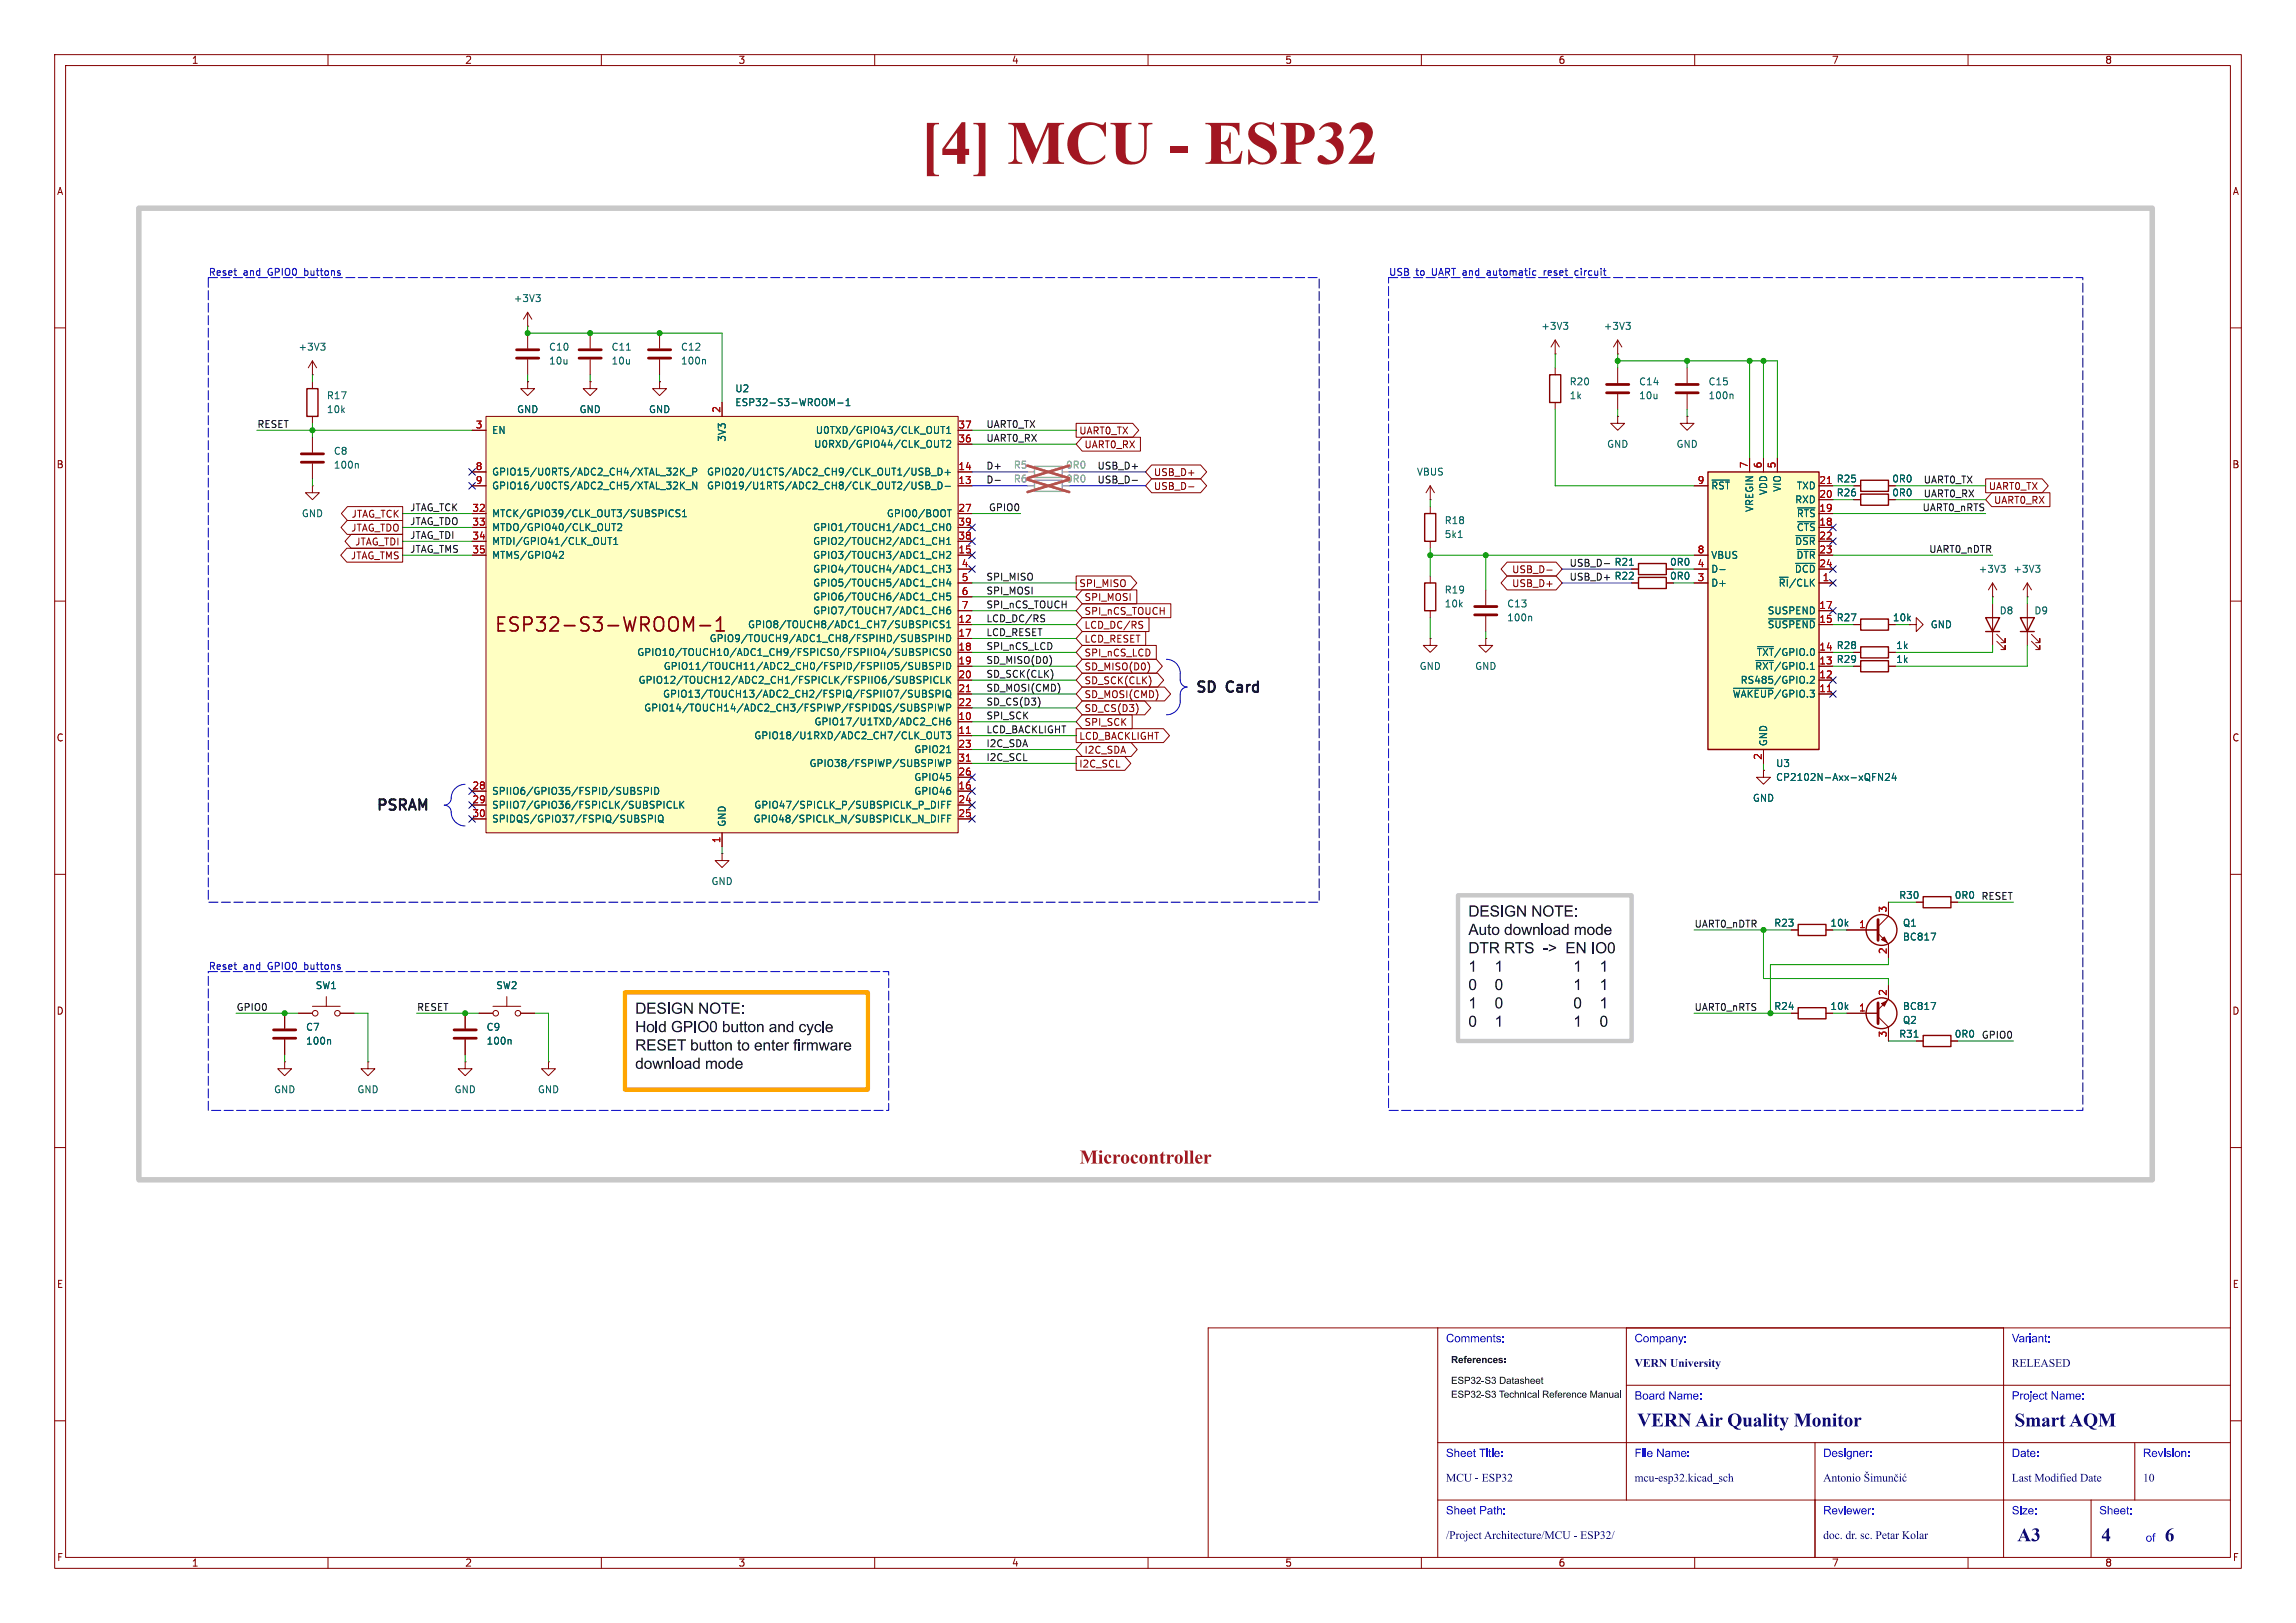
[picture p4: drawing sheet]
<svg xmlns="http://www.w3.org/2000/svg" width="420mm" height="297mm" viewBox="0 0 420 297" stroke-linecap="round" stroke-linejoin="round" font-family="sans-serif">
<defs><g id="words">
<text font-size="11.1" fill="#a21622" x="168.4" y="32.9">[4] MCU - ESP32</text>
<text font-size="3.5" fill="#840000" x="90.3" y="116">ESP32-S3-WROOM-1</text>
<text font-size="3.5" fill="#a21622" x="197.5" y="213.4">Microcontroller</text>
<g font-size="3.5" fill="#00007f">
<text x="299.5" y="262">VERN Air QualityMonitor</text>
<text x="368.5" y="262">SmartAQM</text>
<text x="369" y="283">A3</text>
<text x="384.4" y="283">4</text>
<text x="396" y="283">6</text>
</g>
<g font-size="2.8">
<text x="268.6" y="172.2">Auto download mode</text>
<text x="116.2" y="196.7">download mode</text>
</g>
<g font-size="2.7">
<text x="218.6" y="127.7">SD</text>
<text x="224.5" y="127.7">Card</text>
<text x="68.7" y="149.3">PSRAM</text>
</g>
<g font-size="2.1" fill="#00f">
<text x="264.5" y="246.2">Comments:</text>
<text x="299" y="246.2">Company:</text>
<text x="368" y="246.2">Variant:</text>
<text x="299" y="256.7">Board Name:</text>
<text x="368" y="256.7">Project Name:</text>
<text x="264.5" y="267.2">Sheet Title:</text>
<text x="299" y="267.2">File Name:</text>
<text x="333.5" y="267.2">Designer:</text>
<text x="368" y="267.2">Date:</text>
<text x="392" y="267.2">Revision:</text>
<text x="264.5" y="277.7">Sheet Path:</text>
<text x="333.5" y="277.7">Reviewer:</text>
<text x="368" y="277.7">Size:</text>
<text x="384" y="277.7">Sheet:</text>
<text x="392.5" y="282.7">of</text>
</g>
<g font-size="2.1" fill="#00007f">
<text x="299" y="250.7">VERN University</text>
<text x="368" y="250.7">RELEASED</text>
<text x="264.5" y="271.7">MCU - ESP32</text>
<text x="299" y="271.7">mcu-esp32.kicad_sch</text>
<text x="368" y="271.7">LastModified Date</text>
<text x="392" y="271.7">10</text>
<text x="264.5" y="282.2">/ProjectArchitecture/MCU- ESP32/</text>
<text x="333.5" y="282.2">doc.dr.sc.PetarKolar</text>
</g>
<g font-size="1.8" fill="#840000">
<text x="35" y="11.9">1</text>
<text x="85" y="11.9">2</text>
<text x="135" y="11.9">3</text>
<text x="185" y="11.9">4</text>
<text x="235" y="11.9">5</text>
<text x="285" y="11.9">6</text>
<text x="335" y="11.9">7</text>
<text x="385" y="11.9">8</text>
<text x="10.3" y="35.9">A</text>
<text x="408.3" y="35.9">A</text>
<text x="197.3" y="79.7">UART0_TX</text>
<text x="198.3" y="82.2">UART0_RX</text>
<text x="10.3" y="85.9">B</text>
<text x="211" y="89.9">USB_D-</text>
<text x="211" y="87.3">USB_D+</text>
<text x="363.7" y="89.9">UART0_TX</text>
<text x="408.2" y="85.9">B</text>
<text x="64.2" y="94.9">JTAG_TCK</text>
<text x="364.7" y="92.4">UART0_RX</text>
<text x="64.2" y="97.5">JTAG_TDO</text>
<text x="64.9" y="100">JTAG_TDI</text>
<text x="64.1" y="102.6">JTAG_TMS</text>
<text x="197.3" y="107.6">SPI_MISO</text>
<text x="276.5" y="107.6">USB_D+</text>
<text x="276.5" y="105.1">USB_D-</text>
<text x="198.3" y="112.7">SPI_nCS_TOUCH</text>
<text x="198.3" y="110.2">SPI_MOSI</text>
<text x="346.2" y="113.9">10k</text>
<text x="198.3" y="117.8">LCD_RESET</text>
<text x="198.3" y="115.3">LCD_DC/RS</text>
<text x="198.3" y="120.3">SPI_nCS_LCD</text>
<text x="198.3" y="122.9">SD_MISO(D0)</text>
<text x="198.3" y="125.4">SD_SCK(CLK)</text>
<text x="198.3" y="128">SD_MOSI(CMD)</text>
<text x="198.3" y="130.5">SD_CS(D3)</text>
<text x="10.3" y="135.9">C</text>
<text x="197.3" y="135.6">LCD_BACKLIGHT</text>
<text x="198.3" y="133">SPI_SCK</text>
<text x="408.2" y="135.9">C</text>
<text x="197.3" y="140.7">I2C_SCL</text>
<text x="198.3" y="138.1">I2C_SDA</text>
<text x="10.3" y="185.9">D</text>
<text x="408.2" y="185.9">D</text>
<text x="10.3" y="235.9">E</text>
<text x="408.3" y="235.9">E</text>
<text x="10.3" y="285.9">F</text>
<text x="35" y="286.9">1</text>
<text x="85" y="286.9">2</text>
<text x="135" y="286.9">3</text>
<text x="185" y="286.9">4</text>
<text x="235" y="286.9">5</text>
<text x="285" y="286.9">6</text>
<text x="335" y="286.9">7</text>
<text x="385" y="286.9">8</text>
<text x="408.3" y="285.9">F</text>
</g>
<g font-size="1.8" fill="#0000c2">
<text x="38.1" y="50.6">Reset</text>
<text x="44.5" y="50.6">and</text>
<text x="49.1" y="50.6">GPIO0</text>
<text x="55.9" y="50.6">buttons</text>
<text x="254" y="50.6">USB</text>
<text x="259" y="50.6">to</text>
<text x="262" y="50.6">UART and</text>
<text x="272.5" y="50.6">automatic</text>
<text x="283.1" y="50.6">reset</text>
<text x="289" y="50.6">circuit</text>
<text x="38.1" y="177.6">Reset</text>
<text x="44.5" y="177.6">and</text>
<text x="49.1" y="177.6">GPIO0</text>
<text x="55.9" y="177.6">buttons</text>
</g>
<g font-size="1.8" fill="#006464">
<text x="93.9" y="55.5">+3V3</text>
<text x="54.5" y="64.4">+3V3</text>
<text x="100.3" y="64.4">C10</text>
<text x="111.8" y="64.4">C11</text>
<text x="124.5" y="64.4">C12</text>
<text x="281.8" y="60.6">+3V3</text>
<text x="293.3" y="60.6">+3V3</text>
<text x="100.3" y="66.9">10u</text>
<text x="111.8" y="66.9">10u</text>
<text x="124.5" y="66.9">100n</text>
<text x="134.4" y="72">U2</text>
<text x="287" y="70.7">R20</text>
<text x="299.7" y="70.7">C14</text>
<text x="312.4" y="70.7">C15</text>
<text x="59.7" y="75.8">10k</text>
<text x="59.7" y="73.3">R17</text>
<text x="94.5" y="75.8">GND</text>
<text x="105.9" y="75.8">GND</text>
<text x="118.6" y="75.8">GND</text>
<text x="134.4" y="74.5">ESP32-S3-WROOM-1</text>
<text x="287" y="73.3">1k</text>
<text x="299.7" y="73.3">10u</text>
<text x="312.4" y="73.3">100n</text>
<text x="61" y="83.4">C8</text>
<text x="89.9" y="79.6">EN</text>
<text x="132.9" y="80.9" transform="rotate(-90 132.9 80.9)">3V3</text>
<text x="148.8" y="82.1">U0RXD/GPIO44/CLK_OUT2</text>
<text x="149.1" y="79.6">U0TXD/GPIO43/CLK_OUT1</text>
<text x="293.9" y="82.1">GND</text>
<text x="306.6" y="82.1">GND</text>
<text x="61" y="86">100n</text>
<text x="89.9" y="87.2">GPIO15/U0RTS/ADC2_CH4/XTAL_32K_P</text>
<text x="89.9" y="89.8">GPIO16/U0CTS/ADC2_CH5/XTAL_32K_N</text>
<text x="129.2" y="89.8">GPIO19/U1RTS/ADC2_CH8/CLK_OUT2/USB_D-</text>
<text x="129.2" y="87.2">GPIO20/U1CTS/ADC2_CH9/CLK_OUT1/USB_D+</text>
<text x="259.1" y="87.2">VBUS</text>
<text x="312.9" y="89.8">~{RST}</text>
<text x="328.6" y="89.8">TXD</text>
<text x="346" y="88.5">0R0</text>
<text x="55.1" y="94.8">GND</text>
<text x="89.9" y="94.8">MTCK/GPIO39/CLK_OUT3/SUBSPICS1</text>
<text x="162.1" y="94.8">GPIO0/BOOT</text>
<text x="320.9" y="93.8" transform="rotate(-90 320.9 93.8)">VREGIN</text>
<text x="323.4" y="90.7" transform="rotate(-90 323.4 90.7)">VDD</text>
<text x="326" y="90.1" transform="rotate(-90 326 90.1)">VIO</text>
<text x="328.3" y="92.3">RXD</text>
<text x="328.6" y="94.8">~{RTS}</text>
<text x="346" y="91">0R0</text>
<text x="89.9" y="97.4">MTDO/GPIO40/CLK_OUT2</text>
<text x="89.9" y="99.9">MTDI/GPIO41/CLK_OUT1</text>
<text x="148.6" y="99.9">GPIO2/TOUCH2/ADC1_CH1</text>
<text x="148.6" y="97.4">GPIO1/TOUCH1/ADC1_CH0</text>
<text x="264.2" y="96.1">R18</text>
<text x="264.2" y="98.7">5k1</text>
<text x="328.3" y="99.9">~{DSR}</text>
<text x="328.6" y="97.4">~{CTS}</text>
<text x="89.9" y="102.5">MTMS/GPIO42</text>
<text x="148.6" y="102.5">GPIO3/TOUCH3/ADC1_CH2</text>
<text x="148.6" y="105">GPIO4/TOUCH4/ADC1_CH3</text>
<text x="148.6" y="107.5">GPIO5/TOUCH5/ADC1_CH4</text>
<text x="295.2" y="103.7">R21</text>
<text x="295.2" y="106.3">R22</text>
<text x="305.4" y="103.7">0R0</text>
<text x="305.4" y="106.3">0R0</text>
<text x="312.9" y="107.5">D+</text>
<text x="312.9" y="105">D-</text>
<text x="312.9" y="102.5">VBUS</text>
<text x="325.3" y="107.5">~{RI}/CLK</text>
<text x="328.2" y="105">~{DCD}</text>
<text x="328.5" y="102.5">~{DTR}</text>
<text x="361.8" y="105">+3V3</text>
<text x="368.2" y="105">+3V3</text>
<text x="148.6" y="110.1">GPIO6/TOUCH6/ADC1_CH5</text>
<text x="148.6" y="112.6">GPIO7/TOUCH7/ADC1_CH6</text>
<text x="264.2" y="108.8">R19</text>
<text x="264.2" y="111.4">10k</text>
<text x="275.6" y="111.4">C13</text>
<text x="275.6" y="113.9">100n</text>
<text x="323.3" y="112.6">SUSPEND</text>
<text x="365.7" y="112.6">D8</text>
<text x="372" y="112.6">D9</text>
<text x="129.7" y="117.7">GPIO9/TOUCH9/ADC1_CH8/FSPIHD/SUBSPIHD</text>
<text x="136.7" y="115.2">GPIO8/TOUCH8/ADC1_CH7/SUBSPICS1</text>
<text x="323.3" y="115.2">~{SUSPEND}</text>
<text x="346.8" y="119">1k</text>
<text x="353.1" y="115.2">GND</text>
<text x="116.5" y="120.2">GPIO10/TOUCH10/ADC1_CH9/FSPICS0/FSPIIO4/SUBSPICS0</text>
<text x="116.7" y="125.3">GPIO12/TOUCH12/ADC2_CH1/FSPICLK/FSPIIO6/SUBSPICLK</text>
<text x="121.3" y="122.8">GPIO11/TOUCH11/ADC2_CH0/FSPID/FSPIIO5/SUBSPID</text>
<text x="259.6" y="122.8">GND</text>
<text x="269.7" y="122.8">GND</text>
<text x="318.3" y="125.3">RS485/GPIO.2</text>
<text x="321" y="122.8">~{RXT}/GPIO.1</text>
<text x="321.3" y="120.2">~{TXT}/GPIO.0</text>
<text x="346.8" y="121.5">1k</text>
<text x="117.7" y="130.4">GPIO14/TOUCH14/ADC2_CH3/FSPIWP/FSPIDQS/SUBSPIWP</text>
<text x="121.2" y="127.9">GPIO13/TOUCH13/ADC2_CH2/FSPIQ/FSPIIO7/SUBSPIQ</text>
<text x="316.8" y="127.9">~{WAKEUP}/GPIO.3</text>
<text x="137.9" y="135.5">GPIO18/U1RXD/ADC2_CH7/CLK_OUT3</text>
<text x="148.9" y="132.9">GPIO17/U1TXD/ADC2_CH6</text>
<text x="323.4" y="136.7" transform="rotate(-90 323.4 136.7)">GND</text>
<text x="148" y="140.6">GPIO38/FSPIWP/SUBSPIWP</text>
<text x="167.1" y="138">GPIO21</text>
<text x="167.1" y="143.1">GPIO45</text>
<text x="324.8" y="140.6">U3</text>
<text x="324.8" y="143.1">CP2102N-Axx-xQFN24</text>
<text x="89.9" y="145.6">SPIIO6/GPIO35/FSPID/SUBSPID</text>
<text x="89.9" y="148.2">SPIIO7/GPIO36/FSPICLK/SUBSPICLK</text>
<text x="137.9" y="148.2">GPIO47/SPICLK_P/SUBSPICLK_P_DIFF</text>
<text x="167.1" y="145.6">GPIO46</text>
<text x="320.5" y="146.9">GND</text>
<text x="89.9" y="150.7">SPIDQS/GPIO37/FSPIQ/SUBSPIQ</text>
<text x="132.9" y="151.4" transform="rotate(-90 132.9 151.4)">GND</text>
<text x="137.8" y="150.7">GPIO48/SPICLK_N/SUBSPICLK_N_DIFF</text>
<text x="130" y="162.2">GND</text>
<text x="347.3" y="164.7">R30</text>
<text x="357.5" y="164.7">0R0</text>
<text x="324.4" y="169.8">R23</text>
<text x="334.7" y="169.8">10k</text>
<text x="348" y="169.8">Q1</text>
<text x="348" y="172.3">BC817</text>
<text x="57.7" y="181.2">SW1</text>
<text x="90.7" y="181.2">SW2</text>
<text x="324.4" y="185">R24</text>
<text x="334.7" y="185">10k</text>
<text x="348" y="185">BC817</text>
<text x="55.9" y="188.8">C7</text>
<text x="55.9" y="191.4">100n</text>
<text x="88.9" y="188.8">C9</text>
<text x="88.9" y="191.4">100n</text>
<text x="347.3" y="190.1">R31</text>
<text x="348" y="187.6">Q2</text>
<text x="357.5" y="190.1">0R0</text>
<text x="50" y="200.3">GND</text>
<text x="65.3" y="200.3">GND</text>
<text x="83.1" y="200.3">GND</text>
<text x="98.3" y="200.3">GND</text>
</g>
<g font-size="1.8" fill="#a90000">
<text x="131.8" y="75.6" transform="rotate(-90 131.8 75.6)">2</text>
<text x="86.9" y="78.5">3</text>
<text x="175.2" y="81">36</text>
<text x="175.2" y="78.5">37</text>
<text x="86.9" y="86.1">8</text>
<text x="86.9" y="88.6">9</text>
<text x="175.2" y="88.6">13</text>
<text x="175.2" y="86.1">14</text>
<text x="310.4" y="88.6">9</text>
<text x="319.8" y="85.8" transform="rotate(-90 319.8 85.8)">7</text>
<text x="322.3" y="85.8" transform="rotate(-90 322.3 85.8)">6</text>
<text x="324.9" y="85.8" transform="rotate(-90 324.9 85.8)">5</text>
<text x="332.7" y="88.6">21 R25</text>
<text x="86.3" y="93.7">32</text>
<text x="175.2" y="93.7">27</text>
<text x="332.7" y="93.7">19</text>
<text x="332.7" y="91.2">20 R26</text>
<text x="86.3" y="96.3">33</text>
<text x="86.3" y="98.8">34</text>
<text x="86.3" y="101.3">35</text>
<text x="175.2" y="101.3">15</text>
<text x="175.2" y="98.8">38</text>
<text x="175.2" y="96.3">39</text>
<text x="310.4" y="101.3">8</text>
<text x="332.7" y="96.3">18</text>
<text x="332.7" y="98.8">22</text>
<text x="332.7" y="101.3">23</text>
<text x="175.8" y="103.9">4</text>
<text x="175.8" y="106.4">5</text>
<text x="310.4" y="106.4">3</text>
<text x="310.4" y="103.9">4</text>
<text x="332.7" y="103.9">24</text>
<text x="333.3" y="106.4">1</text>
<text x="175.8" y="109">6</text>
<text x="175.8" y="111.5">7</text>
<text x="332.7" y="111.5">17</text>
<text x="175.2" y="114">12</text>
<text x="175.2" y="116.6">17</text>
<text x="175.2" y="119.1">18</text>
<text x="332.7" y="119.1">14 R28</text>
<text x="332.7" y="114">15 R27</text>
<text x="175.2" y="121.7">19</text>
<text x="175.2" y="124.2">20</text>
<text x="332.7" y="124.2">12</text>
<text x="332.7" y="121.7">13 R29</text>
<text x="175.2" y="131.8">10</text>
<text x="175.2" y="126.7">21</text>
<text x="175.2" y="129.3">22</text>
<text x="332.7" y="126.7">11</text>
<text x="175.2" y="134.4">11</text>
<text x="175.2" y="136.9">23</text>
<text x="175.2" y="142">26</text>
<text x="175.2" y="139.4">31</text>
<text x="322.3" y="139.1" transform="rotate(-90 322.3 139.1)">2</text>
<text x="86.3" y="144.5">28</text>
<text x="86.3" y="147.1">29</text>
<text x="86.3" y="149.6">30</text>
<text x="175.2" y="144.5">16</text>
<text x="175.2" y="147.1">24</text>
<text x="175.2" y="149.6">25</text>
<text x="131.8" y="154.4" transform="rotate(-90 131.8 154.4)">1</text>
<text x="345.2" y="167.1" transform="rotate(-90 345.2 167.1)">3</text>
<text x="340" y="169.9">1</text>
<text x="345.2" y="174.7" transform="rotate(-90 345.2 174.7)">2</text>
<text x="340" y="185.2">1</text>
<text x="345.2" y="182.3" transform="rotate(-90 345.2 182.3)">2</text>
<text x="345.2" y="189.9" transform="rotate(-90 345.2 189.9)">3</text>
</g>
<g font-size="1.8" fill="#0f0f0f">
<text x="47" y="78.4">RESET</text>
<text x="180.3" y="78.4">UART0_TX</text>
<text x="180.3" y="80.9">UART0_RX</text>
<text x="180.3" y="88.6">D-</text>
<text x="180.3" y="86">D+</text>
<text x="200.7" y="86">USB_D+</text>
<text x="200.7" y="88.6">USB_D-</text>
<text x="351.8" y="88.6">UART0_TX</text>
<text x="74.9" y="93.6">JTAG_TCK</text>
<text x="180.8" y="93.6">GPIO0</text>
<text x="351.6" y="93.6">UART0_nRTS</text>
<text x="351.8" y="91.1">UART0_RX</text>
<text x="74.9" y="101.3">JTAG_TMS</text>
<text x="74.9" y="96.2">JTAG_TDO</text>
<text x="74.9" y="98.7">JTAG_TDI</text>
<text x="352.8" y="101.3">UART0_nDTR</text>
<text x="180.3" y="106.3">SPI_MISO</text>
<text x="287" y="106.3">USB_D+</text>
<text x="287" y="103.8">USB_D-</text>
<text x="180.3" y="114">LCD_DC/RS</text>
<text x="180.3" y="111.4">SPI_nCS_TOUCH</text>
<text x="180.3" y="108.9">SPI_MOSI</text>
<text x="180.3" y="119">SPI_nCS_LCD</text>
<text x="180.3" y="116.5">LCD_RESET</text>
<text x="180.3" y="124.1">SD_SCK(CLK)</text>
<text x="180.3" y="121.6">SD_MISO(D0)</text>
<text x="180.3" y="126.7">SD_MOSI(CMD)</text>
<text x="180.3" y="131.7">SPI_SCK</text>
<text x="180.3" y="129.2">SD_CS(D3)</text>
<text x="180.3" y="134.3">LCD_BACKLIGHT</text>
<text x="180.3" y="136.8">I2C_SDA</text>
<text x="180.3" y="139.4">I2C_SCL</text>
<text x="362.4" y="164.8">RESET</text>
<text x="309.9" y="169.8">UART0_nDTR</text>
<text x="43.2" y="185.1">GPIO0</text>
<text x="76.2" y="185.1">RESET</text>
<text x="309.9" y="185.1">UART0_nRTS</text>
<text x="362.4" y="190.2">GPIO0</text>
</g>
<g font-size="1.8" fill="#989898">
<text x="185.3" y="86">R5</text>
<text x="185.3" y="88.5">R6</text>
<text x="194.9" y="86">0R0</text>
<text x="194.9" y="88.5">0R0</text>
</g>
<g font-size="1.8">
<text x="265.4" y="249.6">References:</text>
<text x="265.4" y="256">ESP32-S3 Technical Reference Manual</text>
<text x="265.4" y="253.5">ESP32-S3 Datasheet</text>
</g>
</g></defs>
<g fill="none" stroke="#840000" stroke-width=".18">
<path d="M10 10h400v277h-400zM12 12h396v273h-396zM60 10v2M110 10v2M160 10v2M210 10v2M260 10v2M310 10v2M360 10v2M10 60h2M408 60h2M10 110h2"/>
<path d="M408 110h2M10 160h2M408 160h2M10 210h2M408 210h2M10 260h2M408 260h2M408 253.5h-41.5v31.5M332 274.5h76M382.5 274.5v10.5M390.5 264v10.5M408 264h-76v21"/>
<path d="M60 285v2M110 285v2M160 285v2M210 285v2M260 285v2M310 285v2M360 285v2"/>
</g>
<g fill="#00007f">
<path d="M334.2 269.7l.8 1.4h-.6l.2-.1-.1-.3h-.6l-.1 .3 .2 .1h-.5l.4-.5h.5l-.2-.6-.3 .6z"/>
<path d="M335 270.3l.4-.2v.2a.28 .28 0 0 1 .4-.1 .28 .28 0 0 1 .1 .3v.5l.2 .1h-.5l.1-.1v-.5a.2 .2 0 0 0-.1-.2 .2 .2 0 0 0-.2 .1v.6l.1 .1h-.5l.2-.1v-.5z"/>
<path d="M336.4 269.9v.3h.2h-.2v.7h.3l-.1 .2a.2 .2 0 0 1-.3 0 .2 .2 0 0 1-.1-.2v-.7h-.1z"/>
<path d="M336.9 270.3a.47 .47 0 0 1 .7 .1 .47 .47 0 0 1-.3 .7 .47 .47 0 0 1-.6-.5h.2a.32 .32 0 0 0 .4 .5 .31 .31 0 0 0 .1-.6l-.1-.2a.25 .25 0 0 0-.3 0 .25 .25 0 0 0-.1 .3h-.2z"/>
<path d="M337.7 270.3l.3-.2 .1 .2a.28 .28 0 0 1 .3-.1 .28 .28 0 0 1 .2 .3v.5l.1 .1h-.4l.1-.1v-.5a.2 .2 0 0 0-.1-.2 .2 .2 0 0 0-.3 .1v.6l.2 .1h-.5l.2-.1v-.5z"/>
<path d="M338.8 270.3l.3-.2v.9l.2 .1h-.5l.2-.1v-.5z"/>
<path d="M339.6 270.3a.47 .47 0 0 1 .7 .1 .47 .47 0 0 1-.3 .7 .47 .47 0 0 1-.6-.5h.2a.31 .31 0 0 0 .3 .5 .32 .32 0 0 0 .2-.6l-.1-.2a.25 .25 0 0 0-.3 0 .25 .25 0 0 0-.1 .3h-.2z"/>
<path d="M341.1 269.8l.8-.1-.1 .5a.29 .29 0 0 0-.2-.5 .29 .29 0 0 0-.3 .5 .66 .66 0 0 1 .6 .8l-.3 .1h-.6v-.4a.39 .39 0 0 0 .4 .3 .39 .39 0 0 0 .4-.2l-.1-.1a.64 .64 0 0 1-.6-.9z"/>
<path d="M341.2 269.2l.3 .2 .3-.2-.2 .4h-.2z"/>
<path d="M342.1 270.3l.4-.2v.9l.1 .1h-.5l.2-.1v-.5v-.2z"/>
<path d="M342.7 270.3l.3-.2v.2l.3-.2 .3 .2 .2-.2 .2 .1 .2 .8 .1 .1h-.5l.2-.1v-.5a.2 .2 0 0 0-.2-.2 .2 .2 0 0 0-.2 .2v.5l.1 .1h-.4l.1-.1v-.5a.21 .21 0 0 0-.2-.2 .21 .21 0 0 0-.2 .1v.6l.2 .1h-.5l.1-.1v-.5z"/>
<path d="M344.3 270.2h.3v.6a.2 .2 0 0 0 .2 .2 .2 .2 0 0 0 .2-.1v-.6l-.1-.1h.3v.7l.1 .1-.3 .1v-.2l-.2 .2a.27 .27 0 0 1-.3 0 .27 .27 0 0 1-.1-.3v-.5z"/>
<path d="M345.3 270.3l.4-.2v.2a.28 .28 0 0 1 .4-.1 .28 .28 0 0 1 .1 .3l.1 .5 .1 .1h-.5l.2-.1v-.5a.2 .2 0 0 0-.2-.2 .2 .2 0 0 0-.2 .1v.6l.1 .1h-.4l.1-.1v-.6z"/>
<path d="M346.6 270.3l.4-.2a.17 .17 0 0 1 .2 .1 .17 .17 0 0 1-.1 .2 .29 .29 0 0 0-.4-.2 .29 .29 0 0 0-.1 .5 .29 .29 0 0 0 .3 .3 .29 .29 0 0 0 .3-.3 .43 .43 0 0 1-.6 .4 .43 .43 0 0 1-.1-.7z"/>
<path d="M346.6 269.7l.3 .2 .3-.2-.2 .3h-.2z"/>
<path d="M347.4 270.3l.3-.2v.9l.2 .1h-.5l.1-.1v-.5z"/>
<path d="M348.1 270.3l.5-.1 .1 .1-.1 .1a.29 .29 0 0 0-.4-.2 .29 .29 0 0 0 0 .5l.2 .3 .3-.3a.43 .43 0 0 1-.6 .4 .43 .43 0 0 1-.1-.7z"/>
<path d="M348.4 269.7h.2l-.3 .3z"/>
<circle cx="339.1" cy="269.8" r=".11"/>
<circle cx="342.4" cy="269.8" r=".11"/>
<circle cx="347.6" cy="269.8" r=".11"/>
</g>
<g fill="none" stroke="#840000" stroke-width=".18">
<path d="M96.5 59.7h.1M96.5 57.2l-.7 1.2M96.5 57.2v2.5M96.5 57.2l.8 1.2M284.5 67.3v1.3M284.5 73.7v1.2M295.9 76.2v1.3h1.3l-1.3 1.2-1.3-1.2h1.3M295.9 76.2h.1M295.9 67.3v2.8M295.9 72.1v2.8M308.6 76.2v1.3h1.3l-1.3 1.2-1.3-1.2h1.3M308.6 76.2h.1"/>
<path d="M308.6 67.3v2.8M308.6 72.1v2.8M298.4 104.1h1.3M298.4 106.7h1.3M304.8 104.1h1.3M304.8 106.7h1.3M364.5 109.2h.1M364.5 106.7v2.5M364.5 110.5v7.6M364.5 106.7l-.8 1.3M364.5 106.7l.8 1.3M365.3 117.3l1.5 1.6v-.8v.8h-.8"/>
<path d="M365.3 116.1l1.5 1.5v-.8v.8h-.8M132.1 156.2v1.3h1.2l-1.2 1.3-1.3-1.3h1.3M132.1 156.2h.1M52.1 194.3v1.3h1.2l-1.2 1.3-1.3-1.3h1.3M52.1 194.3h.1M85.1 194.3v1.3h1.3l-1.3 1.3-1.3-1.3h1.3M85.1 194.3h.1M263 243v42M297.5 243v31.5M366.5 243v10.5h-69M408 243h-187v42M263 274.5h69v10.5"/>
<path d="M263 264h69"/>
</g>
<path d="M283.5 68.6h2v5.1h-2zM299.7 103.1h5.1v2.1h-5.1zM299.7 105.7h5.1v2h-5.1zM363.2 113h2.6l-1.3 2.6zM363.2 115.6h2.6" fill="none" stroke="#840000" stroke-width=".25"/>
<path d="M189.2 85.3h5.1v2.1h-5.1zM189.2 87.9h5.1v2h-5.1z" fill="none" stroke="#a1a1a1" stroke-width=".25"/>
<path d="M188 86.4h1.2M188 88.9h1.2M194.3 86.4h1.3M194.3 88.9h1.3" fill="none" stroke="#a1a1a1" stroke-width=".18"/>
<path d="M188 85.2l7.6 2.3M188 87.8l7.6 2.2M195.6 85.2l-7.6 2.3M195.6 87.8l-7.6 2.2" fill="none" stroke="#e65255" stroke-width=".46"/>
<path d="M98 53.9h.8l-.4 .5M98.6 54.4l.2 .2v.3l-.2 .3M316.8 72.1l.2 .2v.7M298.1 103.4h.7M366 103.4h.8l-.4 .5M366.5 103.9l.3 .3v.3l-.3 .2" fill="none" stroke="#006464" stroke-width=".18"/>
<path d="M293.9 71.9h4M293.9 70.4h4M306.6 71.9h4M306.6 70.4h4" fill="none" stroke="#840000" stroke-width=".51"/>
<path d="M88.9 76.2h86.4v76.2h-86.4z" fill="#ffffc2"/>
<g fill="none" stroke="#840000" stroke-width=".18">
<path d="M86.4 78.7h2.5M88.9 76.2h86.4v76.2h-86.4zM120.6 69.9v1.2h1.3l-1.3 1.3-1.2-1.3h1.2M120.6 69.9h.1M120.6 61v2.8M120.6 65.8v2.8M132.1 73.7v2.5M175.3 78.7h2.5M57.1 88.9v1.3h1.3l-1.3 1.2-1.2-1.2h1.2M57.1 88.9h.1M57.1 80v2.8M57.1 84.8v2.8"/>
<path d="M86.4 88.9h2.5M86.4 86.4h2.5M86.4 94h2.5M86.4 96.5h2.5M86.4 99.1h2.5M175.3 88.9h2.5M175.3 86.4h2.5M175.3 94h2.5M175.3 96.5h2.5M175.3 99.1h2.5M175.3 81.3h2.5M261.6 91.4h.1"/>
<path d="M261.6 88.9v2.5M261.6 92.7v1.3M261.6 99.1v1.2M261.6 88.9l-.7 1.3M261.6 88.9l.8 1.3M339.1 88.9h1.3M345.4 88.9h1.3M86.4 101.6h2.5M175.3 114.3h2.5M175.3 101.6h2.5M175.3 116.8h2.5M175.3 119.4h2.5"/>
<path d="M175.3 104.1h2.5M175.3 106.7h2.5M175.3 109.2h2.5M175.3 111.8h2.5M261.6 116.8v1.3h1.3l-1.3 1.3-1.3-1.3h1.3M261.6 116.8h.1M261.6 105.4v1.3M261.6 111.8v1.2M271.8 116.8v1.3h1.2l-1.2 1.3-1.3-1.3h1.3M271.8 116.8h.1M271.8 108v2.7M271.8 112.8v2.8"/>
<path d="M339.1 114.3h1.3M339.1 119.4h1.3M345.4 114.3h1.3M345.4 119.4h1.3M349.2 114.3h1.3v-1.3l1.3 1.3-1.3 1.3v-1.3M175.3 132.1h2.5M175.3 134.6h2.5M175.3 121.9h2.5M175.3 124.5h2.5M175.3 127h2.5M175.3 129.5h2.5M175.3 137.2h2.5"/>
<path d="M175.3 139.7h2.5M339.1 121.9h1.3M345.4 121.9h1.3M86.4 144.8h2.5M86.4 147.3h2.5M86.4 149.9h2.5M132.1 152.4v2.5M175.3 144.8h2.5M175.3 147.3h2.5M175.3 149.9h2.5M175.3 142.2h2.5M322.6 141v1.2h1.2l-1.2 1.3-1.3-1.3h1.3"/>
<path d="M322.6 141h.1M327.7 170.2h1.2M334 170.2h1.3M327.7 185.4h1.2M334 185.4h1.3M350.5 190.5h1.3M356.9 190.5h1.2"/>
</g>
<path d="M126 114.7l.8-1.8v2.6M128 114.5h2M131.1 115.5h1.4M131.1 113.6l.7-.7v2.6" fill="none" stroke="#840000" stroke-width=".32"/>
<g fill="none" stroke="#006464" stroke-width=".18">
<path d="M128.9 65.8l.1 .2v.6M152.2 73.9l.4-.9v1.2M153.3 73.8h.9M154.8 74.2h.7M154.8 73.3l.3-.3v1.2M172.1 78h.7M172.5 78v1.3M173.2 78.4l.3-.4v1.3M173.2 79.3h.7M65.4 84.8l.1 .2v.7M111.2 98.4h.7M111.5 98.4v1.2"/>
<path d="M111.9 95.8h.7M112.3 95.8v1.3M112.3 99.6h.7M112.3 98.7l.3-.3v1.2M113 96l.5-.2 .2 .4-.8 .9h.8M123.2 93.4a.6 .6 0 0 0-.9 .4 .6 .6 0 0 0 .6 .8l.3-.2M124.4 93.4l-.5-.1-.2 .1v.4l.5 .2 .2 .3-.3 .3-.5-.1M124.5 85.7v1.2M124.5 88.2v1.3M124.7 86.2l.5 .7M124.7 88.8l.5 .7M124.9 94.6h.7"/>
<path d="M124.9 93.7l.3-.4v1.3M125.2 85.7l-.7 .7M125.2 88.2l-.7 .7M125.5 89.6h.9M125.5 87.1h.9M126.7 86.3h.6l.2-.2-.1-.3-.7-.1v1.2M127.5 88.2v1.3l-.8-1.3v1.3M168.6 88.2l.2 .1M168.8 89v.4M169.4 88.2h.4l.2 .3-.2 .3 .2 .1 .1 .3-.3 .3h-.4zM169.4 85.7h.4l.2 .2-.2 .4 .2 .1 .1 .3-.3 .2h-.4zM169.4 88.8h.4"/>
<path d="M169.4 86.3h.4M170.3 89.6h1M170.3 87.1h1M171.6 88.2a.64 .64 0 0 1 .7 .6 .64 .64 0 0 1-.7 .7zM171.6 85.7a.64 .64 0 0 1 .7 .6 .64 .64 0 0 1-.7 .6zM171.9 98.4v1.2M171.9 99h.7M171.9 96.4h.7M172.1 80.6h.7M172.5 80.6v1.3M172.6 95.8v1.3M172.6 98.4v1.2"/>
<path d="M172.9 89h.9M172.9 86.5h.9M173.2 80.7l.5-.1 .2 .4-.8 .9h.8M173.2 98.7l.3-.3v1.2M173.2 99.6h.7M173.3 96l.2-.2a.68 .68 0 0 1 .4 .7 .68 .68 0 0 1-.4 .6l-.3-.5zM173.3 93.3h.7M173.4 86v.9M173.7 93.3v1.3M266.8 98.4h.7M102.5 100.9l.5 .1 .1 .3-.8 .9h.8M168.3 118.8l-.4-.1-.2 .1v.4l.5 .2 .1 .3-.2 .3-.5-.1"/>
<path d="M168.9 119.4l.6-.1 .1-.2-.1-.3-.6-.1v1.3M170 116.8h.6l.1-.2-.1-.3-.6-.2v1.3M170.2 118.7v1.3M171.2 116.1v1.3M171.5 113.7a.6 .6 0 0 0-.9 .5 .6 .6 0 0 0 .6 .7l.3-.1M171.5 118.8a.6 .6 0 0 0-.9 .4 .6 .6 0 0 0 .6 .8l.3-.2M171.8 116.1v1.3M171.8 116.8h.8M171.9 101.5h.7M171.9 104.1h.7M171.9 106.6h.7M171.9 109.1h.7"/>
<path d="M171.9 111.7h.7M172.6 116.1v1.3M172.6 100.9v1.3M172.6 103.4v1.3M172.6 106v1.3M172.6 108.5v1.3M172.6 111.1v1.2M172.7 113.7l-.5-.1-.2 .1v.4l.6 .2 .1 .3-.2 .3-.5-.1M172.7 118.8l-.5-.1-.2 .1v.4l.6 .2 .1 .3-.2 .3-.5-.1M173.1 103.4h.8l-.4 .5 .3 .2v.5l-.1 .1-.6-.1M173.2 116.1a.64 .64 0 0 1 .7 .7 .64 .64 0 0 1-.7 .6zM173.2 101l.5-.1 .2 .4-.8 .9h.8"/>
<path d="M173.2 114.9h.7M173.2 114l.3-.4v1.3M173.3 118.8l.2-.1a.68 .68 0 0 1 .4 .6 .68 .68 0 0 1-.4 .7l-.3-.5zM173.5 105.9l-.3 .9h.8M173.8 111.1h-.4a.86 .86 0 0 0 0 1.2l.4-.1 .1-.4-.2-.2h-.4l-.1 .2M173.8 106.4v.9M173.8 108.5h-.6v.6l.2-.1 .4 .1 .1 .2-.1 .4-.1 .1-.5-.1M280 112.8l.2 .1v.7M167.7 124.1l.8 .6-.3 .3h-.5M168.2 126.3v1l-.3 .3M168.2 121.2v1.1l-.1 .1-.4 .1M168.5 123.8h-.5l-.3 .2"/>
<path d="M168.8 126.3h.4l.2 .3-.2 .3 .2 .1 .1 .3-.3 .3h-.4zM168.8 126.9h.4M168.8 121.2h.4l.3 .3-.3 .3 .3 .2v.3l-.2 .2h-.5zM168.8 121.8h.4M169 124.4h.6l.1-.2v-.3l-.7-.1v1.2M169.3 128.9l-.5-.1-.2 .2v.3l.6 .3 .1 .3-.2 .2h-.5M169.8 129.5h.7l.1-.2-.1-.3-.7-.2v1.3M170.3 123.8v1.2M170.7 126.4l-.5-.1-.2 .1v.4l.6 .2 .1 .3-.2 .3-.5-.1M170.8 121.3l-.5-.1-.2 .2v.3l.5 .3 .2 .3-.3 .2-.5-.1M170.9 133.9v1.1l.3 .2 .3-.1 .2-.1v-1.1M171.1 128.8v1.3"/>
<path d="M171.2 127l.6-.1 .2-.2-.1-.3-.7-.1v1.3M171.3 121.9l.6-.1 .1-.1v-.3l-.7-.2v1.3M171.6 123.9a.6 .6 0 0 0-.8 .4 .6 .6 0 0 0 .6 .7l.2-.1M171.6 128.8l.3 1.3 .2-.9 .3 .9 .3-1.3M171.9 131.4v1.3M171.9 132h.7M172.1 133.9h.7M172.1 123.8v1.2h.7M172.5 133.9v1.3M172.5 126.3v1.3M172.6 121.2v1.3M172.6 131.4v1.3"/>
<path d="M172.7 139l-.3 1.3-.3-.9-.2 .9M173.1 126.5l.3-.2a.43 .43 0 0 1 .5 .4v.5a.42 .42 0 0 1-.4 .4 .42 .42 0 0 1-.4-.4zM173.1 133.9h.8l-.4 .5 .3 .1v.6l-.1 .1-.6-.1M173.2 121.2a.64 .64 0 0 1 .7 .7 .64 .64 0 0 1-.7 .6zM173.2 123.8v1.2M173.2 129.5h.6l.1-.2-.1-.3-.6-.2v1.3M173.2 139.7l.6-.1 .1-.2-.1-.3-.6-.1v1.3M173.2 137.7h.7M173.3 127.3l.7 .4M173.4 124.3l.5 .7M173.8 131.4l-.4 .1a.86 .86 0 0 0 0 1.2l.4-.2 .1-.4-.2-.2h-.4l-.1 .2M173.9 123.8l-.7 .7"/>
<path d="M116.9 144.7l.3 .1 .2 .3-.3 .3h-.3M116.9 144.1l.5 .1M117.9 144.8l.6-.1 .1-.2v-.3l-.7-.1v1.3M118.6 149.8h.6l.1-.2v-.3l-.7-.1v1.2M119.2 144.1v1.3M119.8 144.1a.64 .64 0 0 1 .7 .6 .64 .64 0 0 1-.7 .7zM119.9 149.2v1.2M120.5 149.4l.2-.2a.43 .43 0 0 1 .6 .4v.4a.42 .42 0 0 1-.4 .5 .42 .42 0 0 1-.5-.5zM120.7 150.1l.4 .3M121.1 150.4l.2 .2M121.5 146.6v1.3M122.8 146.8a.6 .6 0 0 0-.8 .4 .6 .6 0 0 0 .6 .7l.2-.1"/>
<path d="M123.3 146.6v1.3h.6M124.4 146.6v1.3M124.5 147.2l.6 .7M125.1 146.6l-.7 .8M171.7 146.6v1.3M171.7 149.2v1.2M172.3 147.2h.4M172.3 149.8h.4M172.9 146.6h-.6v1.3M172.9 149.2h-.6v1.2M173.4 147.2h.4M173.4 149.8h.4"/>
<path d="M174 146.6h-.6v1.3M174 149.2h-.6v1.2M350.1 189.8h.8"/>
</g>
<path d="M176.8 134.2h.7M176.8 126.6h.7M176.8 139.3h.7" fill="none" stroke="#a90000" stroke-width=".18"/>
<path d="M260.6 94h2v5.1h-2zM340.4 87.9h5v2h-5zM260.6 106.7h2v5.1h-2zM340.4 118.4h5v2h-5zM340.4 113.3h5v2h-5zM340.4 120.9h5v2h-5zM328.9 169.2h5.1v2h-5.1zM328.9 184.4h5.1v2h-5.1zM351.8 189.5h5.1v2h-5.1z" fill="none" stroke="#840000" stroke-width=".25"/>
<path d="M118.6 65.5h4.1M118.6 64h4.1M55.1 84.6h4.1M55.1 83.1h4.1M269.7 112.5h4.1M269.7 111h4.1" fill="none" stroke="#840000" stroke-width=".51"/>
<path d="M312.4 86.4h20.3v50.8h-20.3z" fill="#ffffc2"/>
<g fill="none" stroke="#840000" stroke-width=".25">
<path d="M56.1 71.1h2.1v5.1h-2.1zM312.4 86.4h20.3v50.8h-20.3zM340.4 90.4h5v2.1h-5zM369.6 113h2.5l-1.3 2.6zM369.6 115.6h2.5M351.8 164.1h5.1v2h-5.1z"/>
<circle cx="344.2" cy="170.2" r="2.82"/>
<circle cx="344.2" cy="185.4" r="2.82"/>
</g>
<g fill="none" stroke="#840000" stroke-width=".18">
<path d="M57.1 68.6h.1M57.1 66l-.7 1.3M57.1 66v2.6M57.1 69.9v1.2M57.1 76.2v1.3M57.1 66l.8 1.3M86.4 78.7h2.5M96.5 69.9v1.2h1.3l-1.3 1.3-1.3-1.3h1.3M96.5 69.9h.1M96.5 61v2.8M96.5 65.8v2.8M107.9 69.9v1.2h1.3l-1.3 1.3-1.2-1.3h1.2"/>
<path d="M107.9 69.9h.1M107.9 61v2.8M107.9 65.8v2.8M120.6 69.9h.1M132.1 73.7v2.5M175.3 78.7h2.5M196.8 77.5h10.4l1.1 1.2-1.1 1.3h-10.4zM284.5 64.8h.1M284.5 62.2l-.8 1.3M284.5 62.2v2.6M284.5 62.2l.7 1.3M295.9 64.8h.1"/>
<path d="M295.9 62.2l-.8 1.3M295.9 62.2v2.6M295.9 62.2l.8 1.3M63.5 95.2h10.2v2.6h-10.2l-1.1-1.3zM63.6 92.7h10.1v2.6h-10.1l-1.2-1.3zM64.2 97.8h9.5v2.5h-9.5l-1.1-1.2zM86.4 96.5h2.5M86.4 94h2.5M86.4 99.1h2.5M86.4 88.9h2.5M86.4 86.4h2.5M175.3 96.5h2.5"/>
<path d="M175.3 94h2.5M175.3 99.1h2.5M175.3 88.9h2.5M175.3 86.4h2.5M175.3 81.3h2.5M198 80h10.6v2.6h-10.6l-1.2-1.3zM210.7 87.6h8.9l1.1 1.3-1.1 1.3h-8.9l-1.2-1.3zM210.7 85.1h8.9l1.1 1.3-1.1 1.2h-8.9l-1.2-1.2zM217.4 89.1h1M309.9 88.9h2.5M320 83.8v2.6M322.6 83.8v2.6"/>
<path d="M325.1 83.8v2.6M332.7 96.5h2.6M332.7 94h2.6M332.7 99.1h2.6M339.1 88.9h1.3M339.1 91.4h1.3M345.4 88.9h1.3M345.4 91.4h1.3M363.2 87.6h10.4l1.1 1.3-1.1 1.3h-10.4zM364.3 90.2h10.7v2.5h-10.7l-1.1-1.3zM63.4 100.3h10.3v2.6h-10.3l-1.1-1.3zM86.4 101.6h2.5"/>
<path d="M175.3 106.7h2.5M175.3 111.8h2.5M175.3 101.6h2.5M175.3 104.1h2.5M175.3 114.3h2.5M175.3 116.8h2.5M175.3 119.4h2.5M175.3 109.2h2.5M196.8 105.4h10l1.1 1.3-1.1 1.3h-10zM198 118.1h13.5v2.6h-13.5l-1.2-1.3zM198 115.6h11.6v2.5h-11.6l-1.2-1.3zM198 110.5h16.2v2.5h-16.2l-1.2-1.2z"/>
<path d="M198 113h12.2v2.6h-12.2l-1.2-1.3zM198 107.9h9.9v2.6h-9.9l-1.2-1.3zM208.5 113.7l.5 .1M208.8 114.4l.2 .2-.2 .4M275.7 105.4h8.9l1.1 1.3-1.1 1.3h-8.9l-1.1-1.3zM275.7 102.9h8.9l1.1 1.2-1.1 1.3h-8.9l-1.1-1.3zM283 104.3h.9M298.4 106.7h1.3M298.4 104.1h1.3M304.8 106.7h1.3M304.8 104.1h1.3M309.9 106.7h2.5"/>
<path d="M309.9 101.6h2.5M309.9 104.1h2.5M332.7 106.7h2.6M332.7 111.8h2.6M332.7 101.6h2.6M332.7 104.1h2.6M339.1 114.3h1.3M339.1 119.4h1.3M345.4 114.3h1.3M345.4 119.4h1.3M370.8 109.2h.1M370.8 106.7v2.5"/>
<path d="M370.8 110.5v7.6M370.8 106.7l-.7 1.3M370.8 106.7l.8 1.3M371.6 117.3l1.5 1.6v-.8v.8h-.7M371.6 116.1l1.5 1.5v-.8v.8h-.7M175.3 127h2.5M175.3 124.5h2.5M175.3 132.1h2.5M175.3 134.6h2.5M175.3 121.9h2.5M175.3 129.5h2.5M175.3 137.2h2.5"/>
<path d="M175.3 139.7h2.5M196.8 138.4h8.9l1.2 1.3-1.2 1.3h-8.9zM196.8 133.3h16l1.1 1.3-1.1 1.3h-16zM198 120.6h13.5l1.1 1.3-1.1 1.3h-13.5l-1.2-1.3zM198 123.2h13.8l1.1 1.3-1.1 1.2h-13.8l-1.2-1.2zM198 130.8h9.1v2.6h-9.1l-1.2-1.3zM198 135.9h8.9l1.1 1.3-1.1 1.2h-8.9l-1.2-1.2zM198 125.7h15l1.1 1.3-1.1 1.3h-15l-1.2-1.3zM198 128.3h11.4l1.1 1.2-1.1 1.3h-11.4l-1.2-1.3zM208.1 129.1l.1 .5-.1 .7M210.2 121.5l.1 .5-.1 .7M210.4 124l.1 .5-.1 .8"/>
<path d="M322.6 137.2v2.5M332.7 127h2.6M332.7 124.5h2.6M339.1 121.9h1.3M345.4 121.9h1.3M86.4 144.8h2.5M86.4 147.3h2.5M86.4 149.9h2.5M132.1 152.4v2.5M175.3 144.8h2.5M175.3 147.3h2.5M175.3 149.9h2.5"/>
<path d="M175.3 142.2h2.5M322.6 141h.1M327.7 170.2h1.2M334 170.2h1.3M337.8 170.2h5.7M343.5 170.8l1.9 1.9v2.6M345.4 165.1v2.5l-1.9 1.9M350.5 165.1h1.3M356.9 165.1h1.2M52.1 185.4v2.8M52.1 190.2v2.8M54.6 185.4h2.5"/>
<path d="M57.1 184.2h5.1M59.7 182.4v1.8M62.2 185.4h2.6M67.3 194.3v1.3h1.3l-1.3 1.3-1.3-1.3h1.3M67.3 194.3h.1M85.1 185.4v2.8M85.1 190.2v2.8M87.6 185.4h2.6M90.2 184.2h5M92.7 182.4v1.8M95.2 185.4h2.6M100.3 194.3v1.3h1.3l-1.3 1.3-1.2-1.3h1.2"/>
<path d="M100.3 194.3h.1M327.7 185.4h1.2M334 185.4h1.3M337.8 185.4h5.7M343.5 186.1l1.9 1.9v2.5M345.4 180.3v2.6l-1.9 1.9M350.5 190.5h1.3M356.9 190.5h1.2"/>
<circle cx="57.7" cy="185.4" r=".51"/>
<circle cx="61.7" cy="185.4" r=".51"/>
<circle cx="90.7" cy="185.4" r=".51"/>
<circle cx="94.7" cy="185.4" r=".51"/>
</g>
<g fill="none" stroke="#006464" stroke-width=".18">
<path d="M286 59h.8l-.4 .5M286.5 59.5l.3 .2v.3l-.3 .3M297.4 59h.8l-.4 .5M298 59.5l.2 .2v.3l-.2 .3M58.7 62.8h.7l-.4 .5M59.2 63.3l.2 .2v.3l-.2 .3M114.6 64.1h.7M152.2 73.9l.4-.9v1.2M153.3 73.8h.9M154.8 74.2h.7M154.8 73.3l.3-.3v1.2M172.1 78h.7"/>
<path d="M172.5 78v1.3M173.2 78.4l.3-.4v1.3M173.2 79.3h.7M111.2 98.4h.7M111.5 98.4v1.2M111.9 95.8h.7M112.3 95.8v1.3M112.3 99.6h.7M112.3 98.7l.3-.3v1.2M113 96l.5-.2 .2 .4-.8 .9h.8M123.2 93.4a.6 .6 0 0 0-.9 .4 .6 .6 0 0 0 .6 .8l.3-.2M124.4 93.4l-.5-.1-.2 .1v.4l.5 .2 .2 .3-.3 .3-.5-.1"/>
<path d="M124.5 85.7v1.2M124.5 88.2v1.3M124.7 86.2l.5 .7M124.7 88.8l.5 .7M124.9 94.6h.7M124.9 93.7l.3-.4v1.3M125.2 85.7l-.7 .7M125.2 88.2l-.7 .7M125.5 89.6h.9M125.5 87.1h.9M126.7 86.3h.6l.2-.2-.1-.3-.7-.1v1.2M127.5 88.2v1.3l-.8-1.3v1.3"/>
<path d="M168.6 88.2l.2 .1M168.8 89v.4M169.4 88.2h.4l.2 .3-.2 .3 .2 .1 .1 .3-.3 .3h-.4zM169.4 85.7h.4l.2 .2-.2 .4 .2 .1 .1 .3-.3 .2h-.4zM169.4 88.8h.4M169.4 86.3h.4M170.3 89.6h1M170.3 87.1h1M171.6 88.2a.64 .64 0 0 1 .7 .6 .64 .64 0 0 1-.7 .7zM171.6 85.7a.64 .64 0 0 1 .7 .6 .64 .64 0 0 1-.7 .6zM171.9 98.4v1.2M171.9 99h.7"/>
<path d="M171.9 96.4h.7M172.1 80.6h.7M172.5 80.6v1.3M172.6 95.8v1.3M172.6 98.4v1.2M172.9 89h.9M172.9 86.5h.9M173.2 80.7l.5-.1 .2 .4-.8 .9h.8M173.2 98.7l.3-.3v1.2M173.2 99.6h.7M173.3 96l.2-.2a.68 .68 0 0 1 .4 .7 .68 .68 0 0 1-.4 .6l-.3-.5zM173.3 93.3h.7"/>
<path d="M173.4 86v.9M173.7 93.3v1.3M313.2 87.9h3.1M328.5 98h3.5M328.8 95.5h3.2M328.8 92.9h3.2M102.5 100.9l.5 .1 .1 .3-.8 .9h.8M168.3 118.8l-.4-.1-.2 .1v.4l.5 .2 .1 .3-.2 .3-.5-.1M168.9 119.4l.6-.1 .1-.2-.1-.3-.6-.1v1.3M170 116.8h.6l.1-.2-.1-.3-.6-.2v1.3M170.2 118.7v1.3M171.2 116.1v1.3"/>
<path d="M171.5 113.7a.6 .6 0 0 0-.9 .5 .6 .6 0 0 0 .6 .7l.3-.1M171.5 118.8a.6 .6 0 0 0-.9 .4 .6 .6 0 0 0 .6 .8l.3-.2M171.8 116.1v1.3M171.8 116.8h.8M171.9 101.5h.7M171.9 104.1h.7M171.9 106.6h.7M171.9 109.1h.7M171.9 111.7h.7M172.6 116.1v1.3M172.6 100.9v1.3M172.6 103.4v1.3"/>
<path d="M172.6 106v1.3M172.6 108.5v1.3M172.6 111.1v1.2M172.7 113.7l-.5-.1-.2 .1v.4l.6 .2 .1 .3-.2 .3-.5-.1M172.7 118.8l-.5-.1-.2 .1v.4l.6 .2 .1 .3-.2 .3-.5-.1M173.1 103.4h.8l-.4 .5 .3 .2v.5l-.1 .1-.6-.1M173.2 116.1a.64 .64 0 0 1 .7 .7 .64 .64 0 0 1-.7 .6zM173.2 101l.5-.1 .2 .4-.8 .9h.8M173.2 114.9h.7M173.2 114l.3-.4v1.3M173.3 118.8l.2-.1a.68 .68 0 0 1 .4 .6 .68 .68 0 0 1-.4 .7l-.3-.5zM173.5 105.9l-.3 .9h.8"/>
<path d="M173.8 111.1h-.4a.86 .86 0 0 0 0 1.2l.4-.1 .1-.4-.2-.2h-.4l-.1 .2M173.8 106.4v.9M173.8 108.5h-.6v.6l.2-.1 .4 .1 .1 .2-.1 .4-.1 .1-.5-.1M298.1 103.4h.7M314.6 104.2h1M321.5 118.3h2.9M323.5 113.3h8.5M328.4 103.1h3.6M328.8 100.6h3.2M372.4 103.4h.7l-.4 .5M372.9 103.9l.2 .3v.3l-.2 .2M167.7 124.1l.8 .6-.3 .3h-.5"/>
<path d="M168.2 126.3v1l-.3 .3M168.2 121.2v1.1l-.1 .1-.4 .1M168.5 123.8h-.5l-.3 .2M168.8 126.3h.4l.2 .3-.2 .3 .2 .1 .1 .3-.3 .3h-.4zM168.8 126.9h.4M168.8 121.2h.4l.3 .3-.3 .3 .3 .2v.3l-.2 .2h-.5zM168.8 121.8h.4M169 124.4h.6l.1-.2v-.3l-.7-.1v1.2M169.3 128.9l-.5-.1-.2 .2v.3l.6 .3 .1 .3-.2 .2h-.5M169.8 129.5h.7l.1-.2-.1-.3-.7-.2v1.3M170.3 123.8v1.2M170.7 126.4l-.5-.1-.2 .1v.4l.6 .2 .1 .3-.2 .3-.5-.1"/>
<path d="M170.8 121.3l-.5-.1-.2 .2v.3l.5 .3 .2 .3-.3 .2-.5-.1M170.9 133.9v1.1l.3 .2 .3-.1 .2-.1v-1.1M171.1 128.8v1.3M171.2 127l.6-.1 .2-.2-.1-.3-.7-.1v1.3M171.3 121.9l.6-.1 .1-.1v-.3l-.7-.2v1.3M171.6 123.9a.6 .6 0 0 0-.8 .4 .6 .6 0 0 0 .6 .7l.2-.1M171.6 128.8l.3 1.3 .2-.9 .3 .9 .3-1.3M171.9 131.4v1.3M171.9 132h.7M172.1 133.9h.7M172.1 123.8v1.2h.7M172.5 133.9v1.3"/>
<path d="M172.5 126.3v1.3M172.6 121.2v1.3M172.6 131.4v1.3M172.7 139l-.3 1.3-.3-.9-.2 .9M173.1 126.5l.3-.2a.43 .43 0 0 1 .5 .4v.5a.42 .42 0 0 1-.4 .4 .42 .42 0 0 1-.4-.4zM173.1 133.9h.8l-.4 .5 .3 .1v.6l-.1 .1-.6-.1M173.2 121.2a.64 .64 0 0 1 .7 .7 .64 .64 0 0 1-.7 .6zM173.2 123.8v1.2M173.2 129.5h.6l.1-.2-.1-.3-.6-.2v1.3M173.2 139.7l.6-.1 .1-.2-.1-.3-.6-.1v1.3M173.2 137.7h.7M173.3 127.3l.7 .4"/>
<path d="M173.4 124.3l.5 .7M173.8 131.4l-.4 .1a.86 .86 0 0 0 0 1.2l.4-.2 .1-.4-.2-.2h-.4l-.1 .2M173.9 123.8l-.7 .7M317.1 126h7.3M321.2 120.9h3.2M330.6 124.9v.1M331.2 123.9l.4-.1 .3 .3-.8 .9h.8M116.9 144.7l.3 .1 .2 .3-.3 .3h-.3M116.9 144.1l.5 .1M117.9 144.8l.6-.1 .1-.2v-.3l-.7-.1v1.3M118.6 149.8h.6l.1-.2v-.3l-.7-.1v1.2M119.2 144.1v1.3"/>
<path d="M119.8 144.1a.64 .64 0 0 1 .7 .6 .64 .64 0 0 1-.7 .7zM119.9 149.2v1.2M120.5 149.4l.2-.2a.43 .43 0 0 1 .6 .4v.4a.42 .42 0 0 1-.4 .5 .42 .42 0 0 1-.5-.5zM120.7 150.1l.4 .3M121.1 150.4l.2 .2M121.5 146.6v1.3M122.8 146.8a.6 .6 0 0 0-.8 .4 .6 .6 0 0 0 .6 .7l.2-.1M123.3 146.6v1.3h.6M124.4 146.6v1.3M124.5 147.2l.6 .7M125.1 146.6l-.7 .8M171.7 146.6v1.3"/>
<path d="M171.7 149.2v1.2M172.3 147.2h.4M172.3 149.8h.4M172.9 146.6h-.6v1.3M172.9 149.2h-.6v1.2M173.4 147.2h.4M173.4 149.8h.4M174 146.6h-.6v1.3M174 149.2h-.6v1.2M343.6 141.5l.8 1.3v-1.3M344.9 141.7l.5-.2 .2 .4-.8 .9h.8M346.4 141.5l-.3 .9h.8"/>
<path d="M346.7 142v.8M353.2 170.8h.9l-.6 1.2M60.3 190.2l.2 .2v.7M93.3 190.2l.2 .2v.7M350.1 189.8h.8M353.2 183.5h.9l-.6 1.2"/>
</g>
<path d="M176.8 126.6h.7M176.8 134.2h.7M176.8 139.3h.7M334.3 126.6h.7" fill="none" stroke="#a90000" stroke-width=".18"/>
<path d="M94.5 65.5h4.1M94.5 64h4.1M105.9 65.5h4.1M105.9 64h4.1M343.5 168.3v3.8M50 190h4.1M50 188.5h4.1M83.1 190h4M83.1 188.5h4M343.5 183.5v3.8" fill="none" stroke="#840000" stroke-width=".51"/>
<g fill="#840000" stroke="#840000" stroke-width=".18">
<path d="M344.2 183.6l1-.5-.5 1.1z"/>
<path d="M344.2 172l.5-.5 .5 1z"/>
</g>
<path d="M182 87.9h1M207.1 87.9h1M190.6 112.5l.5 .1M190.8 113.2l.3 .2-.3 .4M293.5 103.1h.9M190.1 127.9l.1 .5-.1 .7M192.2 120.3l.2 .5-.2 .7M192.5 122.9l.1 .4-.1 .8" fill="none" stroke="#0f0f0f" stroke-width=".18"/>
<path d="M280.6 49.5l.4 .1M281 50.3l-.4 .1M282.5 49.5v.9M282.7 49.5l-.2 .3M288.6 49.5h-.3l-.2 .3v.5l.5 .1M213.4 120.7a2.53 2.53 0 0 1 2.5 2.5v1.3a1.28 1.28 0 0 0 1.3 1.2 1.28 1.28 0 0 0-1.3 1.3M215.9 127v1.3a2.54 2.54 0 0 1-2.5 2.5M85.1 143.5a2.72 2.72 0 0 0-2.6 3l-.5 .6-.7 .2a1.42 1.42 0 0 1 1.3 1.8 2.56 2.56 0 0 0 2.5 2.1" fill="none" stroke="#0000c2" stroke-width=".18"/>
<path d="M114.3 181.6h44.4v17.8h-44.4z" fill="none" stroke="#ffa500" stroke-width=".8"/>
<g fill="#000">
<path d="M268.9 179.3a.72 .72 0 0 1 .9 0 .72 .72 0 0 1 .2 .9 .7 .7 0 0 1-.2 .9 .7 .7 0 0 1-.9-.2l-.2-.7h.3v.2a.43 .43 0 0 0 .4 .6 .43 .43 0 0 0 .4-.6v-.5a.43 .43 0 0 0-.4-.6 .43 .43 0 0 0-.4 .6v.3h-.3zM268.8 165.7h.7a1.02 1.02 0 0 1 1 1 1.02 1.02 0 0 1-1 1h-.7v-.2h.7a.79 .79 0 0 0 .7-.8 .79 .79 0 0 0-.7-.8h-.4v1.6h-.3zM268.8 172.4h.7a1.02 1.02 0 0 1 1 1 1.02 1.02 0 0 1-1 1h-.7v-.2h.7a.79 .79 0 0 0 .7-.8 .79 .79 0 0 0-.7-.7h-.4v1.5h-.3zM268.9 176.3l.7-.5v2h-.2v-1.6l-.5 .3zM269.4 169.1h.3l.8 2h-.3l-.3-.6h-.8l-.2 .6h-.3l.3-.9h1l-.4-.9-.3 .9h-.3zM270.8 165.7h1.5v.2h-1.2v.7h1.1v.2h-1.1v.7h1.2v.2h-1.5zM270.7 172.4h1.6v.3h-.7v1.7h-.2v-1.7h-.7zM272.8 165.9a.8 .8 0 0 1 1.4 .4h-.3a.47 .47 0 0 0-.5-.4 .47 .47 0 0 0-.4 .4l.1 .1a.92 .92 0 0 1 1.1 .9 .85 .85 0 0 1-.9 .4 .85 .85 0 0 1-.7-.6l.3-.1a.54 .54 0 0 0 .5 .5 .54 .54 0 0 0 .5-.4l-.1-.2a1.35 1.35 0 0 1-1.1-.7zM272.3 169.3l.2-.2v.5h.2v.2h-.2v.9l.1 .2h.1l.1 .2a.36 .36 0 0 1-.4 0 .36 .36 0 0 1-.1-.4v-.9h-.2v-.2h.2zM272.6 172.4h.8a.57 .57 0 0 1 .8 .5 .57 .57 0 0 1-.6 .6l.7 .9h-.3l-.5-.7-.4-.1h-.3v.8h-.2v-1.1h.8a.36 .36 0 0 0 .5-.3 .36 .36 0 0 0-.4-.4h-.7v.7h-.2zM273.7 179.3a.72 .72 0 0 1 .9 0 .72 .72 0 0 1 .2 .9 .71 .71 0 0 1-.2 .8 .71 .71 0 0 1-.9 0l-.2-.8h.3v.2a.43 .43 0 0 0 .4 .6 .43 .43 0 0 0 .4-.6v-.5a.43 .43 0 0 0-.4-.6 .43 .43 0 0 0-.4 .6v.3h-.3zM273.7 176.3l.7-.5v2h-.2v-1.6l-.5 .3z"/>
<path d="M275.6 165.9a.93 .93 0 0 1 1.5 .4h-.2a.73 .73 0 0 0-1-.3 .73 .73 0 0 0-.3 1 .79 .79 0 0 0 1.3 .3v-.4h-.6v-.2h.8v.7a1.09 1.09 0 0 1-1.5 .1 1.09 1.09 0 0 1 0-1.6zM275.3 172.4h.9a.57 .57 0 0 1 .8 .5 .57 .57 0 0 1-.6 .6l.7 .9h-.3l-.5-.7-.4-.1h-.3v.8h-.3v-1.1h.9a.36 .36 0 0 0 .5-.3 .36 .36 0 0 0-.4-.4h-.7v.7h-.3zM275.4 169.8l.4-.2 .5 .2v-.7h.2v2h-.2v-.2a.61 .61 0 0 1-.8 .1 .61 .61 0 0 1-.3-.6h.3a.43 .43 0 0 0 .4 .5 .43 .43 0 0 0 .4-.6 .41 .41 0 0 0-.5-.5 .41 .41 0 0 0-.3 .6h-.3zM277.5 165.7h.3l1.1 1.6v-1.6h.2v2h-.3l-1-1.6v1.6h-.3zM277.2 172.4h1.6v.3h-.7v1.7h-.3v-1.7h-.6zM279.2 172.6a.8 .8 0 0 1 1.3 .4h-.3a.47 .47 0 0 0-.5-.4 .47 .47 0 0 0-.4 .4l.1 .2a.92 .92 0 0 1 1.1 .9 .85 .85 0 0 1-.9 .4 .85 .85 0 0 1-.7-.7h.3a.55 .55 0 0 0 .5 .4 .55 .55 0 0 0 .6-.4l-.1-.1a1.34 1.34 0 0 1-1.2-.8zM280.3 165.7h.3l1.1 1.6v-1.6h.2v2h-.3l-1-1.6v1.6h-.3zM282.3 173.6h.8v.3h-.8zM282.5 166a1 1 0 0 1 1.5 .1 1 1 0 0 1-.2 1.4 1 1 0 0 1-1.5-.3v-.5h.2a.73 .73 0 0 0 .9 .8 .73 .73 0 0 0 .5-1.1 .69 .69 0 0 0-.9-.5 .69 .69 0 0 0-.5 .8h-.2zM283.3 172.8l1.3 .5v.2l-1.3 .6v-.2l1.1-.5-1.1-.4zM284.4 165.7h1.6v.2h-.7v1.8h-.3v-1.8h-.6zM286.2 165.7h1.5v.2h-1.2v.7h1.1v.2h-1.1v.7h1.2v.2h-1.5z"/>
<path d="M286.6 172.4h1.4v.3h-1.2v.6h1.2v.2h-1.2v.7h1.3v.2h-1.5zM285.8 169.8l.5-.2 .4 .2v-.7h.2v2h-.2v-.2a.61 .61 0 0 1-.7 .1 .61 .61 0 0 1-.3-.6h.2a.43 .43 0 0 0 .5 .5 .43 .43 0 0 0 .3-.6 .41 .41 0 0 0-.5-.5 .41 .41 0 0 0-.3 .6h-.2zM288.1 166.3h.3v.2h-.3zM288.1 167.4h.3v.3h-.3zM288.4 172.4h.3l1.1 1.6v-1.6h.2v2h-.3l-1-1.5v1.5h-.3zM288.1 176.3l.7-.5v2h-.2v-1.6l-.5 .3zM292.2 172.7a1 1 0 0 1 1.5 .1 1 1 0 0 1-.3 1.4 1 1 0 0 1-1.4-.3l-.1-.4h.3a.73 .73 0 0 0 .9 .7 .73 .73 0 0 0 .4-1.1 .69 .69 0 0 0-.8-.5 .69 .69 0 0 0-.5 .9h-.3zM292.1 169.8l.4-.2 .4 .2v-.7h.2v2h-.2v-.2a.61 .61 0 0 1-.7 .1 .61 .61 0 0 1-.3-.6h.2a.43 .43 0 0 0 .5 .5 .43 .43 0 0 0 .3-.6 .41 .41 0 0 0-.4-.5 .41 .41 0 0 0-.4 .6h-.2zM292.9 176.3l.7-.5v2h-.2v-1.6l-.5 .3zM294.3 172.6a.72 .72 0 0 1 .9 0 .72 .72 0 0 1 .2 .8 .71 .71 0 0 1-.2 .9 .71 .71 0 0 1-.9 0l-.2-.9h.2v.3a.43 .43 0 0 0 .4 .6 .43 .43 0 0 0 .4-.6v-.5a.43 .43 0 0 0-.3-.6 .43 .43 0 0 0-.5 .6v.2h-.2zM116.4 186.8h.3v.9h1v-.9h.3v2.1h-.3v-1h-1v1h-.3zM116.4 183.5h.7a1.02 1.02 0 0 1 1 1 1.02 1.02 0 0 1-1 1h-.7v-.2h.7a.79 .79 0 0 0 .7-.8 .79 .79 0 0 0-.7-.8h-.4v1.6h-.3z"/>
<path d="M116.4 190.2h.9a.57 .57 0 0 1 .7 .5 .57 .57 0 0 1-.5 .6l.7 .9h-.3l-.6-.7-.3-.2h-.3v.9h-.3v-1.1h.9a.36 .36 0 0 0 .5-.3 .36 .36 0 0 0-.5-.4h-.6v.7h-.3zM116.5 194.3l.4-.2 .4 .2v-.7h.3v2h-.3v-.2a.61 .61 0 0 1-.7 .1 .61 .61 0 0 1-.3-.6h.3a.43 .43 0 0 0 .4 .5 .43 .43 0 0 0 .3-.6 .41 .41 0 0 0-.4-.5 .41 .41 0 0 0-.3 .6h-.3zM118.4 183.5h1.5v.2h-1.2v.7h1.1v.2h-1.1v.7h1.2v.2h-1.5zM118.4 190.2h1.5v.2h-1.2v.7h1.1v.2h-1.1v.7h1.2v.2h-1.5zM118.5 187.5a.72 .72 0 0 1 1.1 .2 .72 .72 0 0 1-.2 1 .72 .72 0 0 1-1.1-.3v-.3h.3a.47 .47 0 0 0 .5 .6 .47 .47 0 0 0 .3-.8 .43 .43 0 0 0-.5-.3 .43 .43 0 0 0-.3 .5h-.3zM120.4 183.6a.8 .8 0 0 1 1.4 .5h-.3a.47 .47 0 0 0-.5-.4 .47 .47 0 0 0-.4 .4l.1 .1a.92 .92 0 0 1 1.1 .9 .85 .85 0 0 1-.9 .4 .85 .85 0 0 1-.7-.7h.3a.55 .55 0 0 0 .5 .5 .55 .55 0 0 0 .5-.4l-.1-.2a1.35 1.35 0 0 1-1.1-.7zM120.4 190.4a.8 .8 0 0 1 1.4 .4h-.3a.47 .47 0 0 0-.5-.4 .47 .47 0 0 0-.4 .4l.1 .1a.92 .92 0 0 1 1.1 .9 .85 .85 0 0 1-.9 .4 .85 .85 0 0 1-.7-.6l.3-.1a.55 .55 0 0 0 .5 .5 .55 .55 0 0 0 .5-.4l-.1-.2a1.35 1.35 0 0 1-1.1-.7zM120.7 187.6l.4-.2 .4 .2v-.8h.3v2.1h-.3v-.2a.61 .61 0 0 1-.7 .1 .61 .61 0 0 1-.3-.7h.2a.43 .43 0 0 0 .5 .6 .43 .43 0 0 0 .3-.7 .41 .41 0 0 0-.4-.4 .41 .41 0 0 0-.4 .5h-.2zM122.2 190.2h1.4v.2h-1.2v.7h1.2v.2h-1.2v.7h1.3v.2h-1.5zM123.2 183.7a.93 .93 0 0 1 1.5 .3l-.2 .1a.73 .73 0 0 0-1-.3 .73 .73 0 0 0-.3 1 .79 .79 0 0 0 1.3 .3v-.4h-.6v-.2h.8v.7a1.09 1.09 0 0 1-1.5 .1 1.09 1.09 0 0 1 0-1.6zM123.2 187.1a.93 .93 0 0 1 1.5 .3l-.2 .1a.73 .73 0 0 0-1-.4 .73 .73 0 0 0-.3 1.1 .79 .79 0 0 0 1.3 .3v-.4h-.6v-.3h.8v.8a1.09 1.09 0 0 1-1.5 0 1.09 1.09 0 0 1 0-1.5zM123.9 190.2h1.6v.2h-.7v1.8h-.3v-1.8h-.6z"/>
<path d="M125.1 183.5h.3l1.1 1.6v-1.6h.2v2h-.3l-1-1.6v1.6h-.3zM125.1 186.8h.8a.62 .62 0 0 1 .8 .6 .62 .62 0 0 1-.8 .6h-.5v.9h-.3v-1.1h.8a.38 .38 0 0 0 .5-.4 .38 .38 0 0 0-.5-.3h-.5v.7h-.3zM126.4 190.2h.3v.7a.71 .71 0 0 1 1 .2 .71 .71 0 0 1-.3 1 .53 .53 0 0 1-.7-.1v.2h-.3v-.7h.3a.43 .43 0 0 0 .4 .5 .43 .43 0 0 0 .3-.6 .4 .4 0 0 0-.4-.5 .4 .4 0 0 0-.3 .6h-.3zM127.9 183.5h.3l1.1 1.6v-1.6h.2v2h-.3l-1-1.6v1.6h-.3zM126.9 194.3l.4-.2 .4 .2v-.7h.3v2h-.2v-.2a.61 .61 0 0 1-.8 .1 .61 .61 0 0 1-.3-.6h.3a.43 .43 0 0 0 .4 .5 .43 .43 0 0 0 .4-.6 .41 .41 0 0 0-.5-.5 .41 .41 0 0 0-.3 .6h-.3zM128 187.1a.99 .99 0 0 1 1.4 .1 .99 .99 0 0 1-.2 1.4 .99 .99 0 0 1-1.4-.3l-.1-.4h.3a.73 .73 0 0 0 .9 .7 .73 .73 0 0 0 .4-1.1 .69 .69 0 0 0-.8-.4 .69 .69 0 0 0-.5 .8h-.3zM128 190.8h.2v.8a.36 .36 0 0 0 .4 .4 .36 .36 0 0 0 .3-.5v-.7h.3v1.4h-.2v-.2a.52 .52 0 0 1-.7 .2 .52 .52 0 0 1-.3-.5zM129.6 190.4l.2-.1v.5h.3v.2h-.3v.8l.1 .2h.2v.2a.36 .36 0 0 1-.4 0 .36 .36 0 0 1-.1-.4v-.8h-.2v-.2h.2zM130.1 187a.72 .72 0 0 1 .8 0 .72 .72 0 0 1 .3 .9 .7 .7 0 0 1-.3 .9 .7 .7 0 0 1-.9-.2l-.2-.7h.3v.2a.43 .43 0 0 0 .4 .6 .43 .43 0 0 0 .4-.6v-.5a.43 .43 0 0 0-.4-.6 .43 .43 0 0 0-.4 .6v.3h-.3zM130.4 190.4l.2-.1v.5h.3v.2h-.3v.8l.1 .2h.2v.2a.36 .36 0 0 1-.4 0 .36 .36 0 0 1-.1-.4v-.8h-.2v-.2h.2zM130.1 183.7a.99 .99 0 0 1 1.5 .1 .99 .99 0 0 1-.2 1.5 .99 .99 0 0 1-1.5-.4v-.4h.2a.73 .73 0 0 0 .9 .8 .73 .73 0 0 0 .5-1.1 .69 .69 0 0 0-.9-.5 .69 .69 0 0 0-.5 .8h-.2zM131.2 190.9a.72 .72 0 0 1 1.1 .1 .72 .72 0 0 1-.2 1.1 .72 .72 0 0 1-1-.3l-.1-.3h.3a.47 .47 0 0 0 .6 .5 .47 .47 0 0 0 .2-.7 .43 .43 0 0 0-.5-.4 .43 .43 0 0 0-.3 .6h-.3z"/>
<path d="M132.3 186.8h.2v.8a.71 .71 0 0 1 1 .2 .71 .71 0 0 1-.2 1 .53 .53 0 0 1-.8-.1v.2h-.2v-.8h.2a.43 .43 0 0 0 .4 .6 .43 .43 0 0 0 .4-.7 .4 .4 0 0 0-.5-.4 .4 .4 0 0 0-.3 .5h-.2zM132 183.5h1.6v.2h-.7v1.8h-.3v-1.8h-.6zM132.7 190.8h.2v.2a.52 .52 0 0 1 .6-.3 .52 .52 0 0 1 .4 .6v.9h-.3v-.9a.36 .36 0 0 0-.4-.4 .36 .36 0 0 0-.3 .5v.8h-.2zM133.8 183.5h1.5v.2h-1.2v.7h1.1v.2h-1.1v.7h1.2v.2h-1.5zM133.1 194.3l.5-.2 .4 .2v-.7h.2v2h-.2v-.2a.61 .61 0 0 1-.7 .1 .61 .61 0 0 1-.4-.6h.3a.43 .43 0 0 0 .5 .5 .43 .43 0 0 0 .3-.6 .41 .41 0 0 0-.5-.5 .41 .41 0 0 0-.3 .6h-.3zM133.8 187.4h.3v.8a.36 .36 0 0 0 .3 .5 .36 .36 0 0 0 .3-.5v-.8h.3v1.5h-.2v-.2a.52 .52 0 0 1-.7 .2 .52 .52 0 0 1-.3-.6zM135 190.4l.3-.1v.5h.2v.2h-.2v.8v.2h.2l.1 .2a.36 .36 0 0 1-.4 0 .36 .36 0 0 1-.2-.4v-.8h-.1v-.2h.1zM135.7 184h.3v.3h-.3zM135.7 185.2h.3v.3h-.3zM135.4 187l.3-.1v.5h.2v.2h-.2v.9v.2l.2-.1v.3a.36 .36 0 0 1-.4-.1 .36 .36 0 0 1-.1-.4v-.8h-.2v-.2h.2zM135.9 190.9a.72 .72 0 0 1 1 .1 .72 .72 0 0 1-.2 1.1 .72 .72 0 0 1-1-.3v-.3h.2a.47 .47 0 0 0 .6 .5 .47 .47 0 0 0 .3-.7 .43 .43 0 0 0-.5-.4 .43 .43 0 0 0-.4 .6h-.2zM136.2 187l.2-.1v.5h.3v.2h-.3v.9l.1 .2 .2-.1v.3a.36 .36 0 0 1-.4-.1 .36 .36 0 0 1-.1-.4v-.8h-.2v-.2h.2z"/>
<path d="M137 187.5a.72 .72 0 0 1 1.1 .2 .72 .72 0 0 1-.2 1 .72 .72 0 0 1-1-.3l-.1-.3h.3a.47 .47 0 0 0 .6 .6 .47 .47 0 0 0 .2-.8 .43 .43 0 0 0-.5-.3 .43 .43 0 0 0-.3 .5h-.3zM138.5 187.4h.2v.2a.52 .52 0 0 1 .6-.2 .52 .52 0 0 1 .4 .6v.9h-.3v-.9a.36 .36 0 0 0-.4-.4 .36 .36 0 0 0-.3 .5v.8h-.2zM138.2 190.9a.68 .68 0 0 1 .8-.1 .68 .68 0 0 1 .4 .8h-1.1a.42 .42 0 0 0 .3 .4 .42 .42 0 0 0 .5-.2h.3a.7 .7 0 0 1-.9 .4 .7 .7 0 0 1-.5-.8h1.1a.41 .41 0 0 0-.4-.5 .41 .41 0 0 0-.4 .5h-.3zM139.7 190.8h.2v.2a.52 .52 0 0 1 .6-.3 .52 .52 0 0 1 .4 .6v.9h-.3v-.9a.36 .36 0 0 0-.4-.4 .36 .36 0 0 0-.3 .5v.8h-.2zM140.9 187.6a.63 .63 0 0 1 .7-.2 .63 .63 0 0 1 .4 .5l.1 1h-.3v-.2a.58 .58 0 0 1-.6 .2 .58 .58 0 0 1-.5-.4h.3a.41 .41 0 0 0 .5 .2 .41 .41 0 0 0 .2-.6l-1 .4a1.28 1.28 0 0 1 1-.6 .38 .38 0 0 0-.3-.3 .38 .38 0 0 0-.4 .2h-.2zM141.3 190.4l.2-.1v.5h.3v.2h-.3v.8l.1 .2h.2v.2a.36 .36 0 0 1-.4 0 .36 .36 0 0 1-.1-.4v-.8h-.2v-.2h.2zM142.4 187.4h.2v.2a.52 .52 0 0 1 .6-.2 .52 .52 0 0 1 .4 .6v.9h-.3v-.9a.36 .36 0 0 0-.4-.4 .36 .36 0 0 0-.3 .5v.8h-.2zM142.1 190.9a.68 .68 0 0 1 .8-.1 .68 .68 0 0 1 .4 .8h-1.1a.42 .42 0 0 0 .3 .4 .42 .42 0 0 0 .5-.2h.3a.7 .7 0 0 1-.9 .4 .7 .7 0 0 1-.5-.8h1.1a.41 .41 0 0 0-.4-.5 .41 .41 0 0 0-.4 .5h-.3zM143.6 190.8h.2v.2a.35 .35 0 0 1 .6-.2l-.1 .2a.33 .33 0 0 0-.4 .1 .33 .33 0 0 0-.1 .4v.7h-.2zM144 187.6l.5-.2 .4 .2v-.8h.2v2.1h-.2v-.2a.61 .61 0 0 1-.8 .1 .61 .61 0 0 1-.3-.7h.3a.43 .43 0 0 0 .5 .6 .43 .43 0 0 0 .3-.7 .41 .41 0 0 0-.5-.4 .41 .41 0 0 0-.3 .5h-.3zM145.4 190.3l.6-.1-.1 .2-.3 .1v.3h.3v.2h-.3v1.2h-.3v-1.2h-.2v-.2h.2zM146.1 190.2h.2v.3h-.2z"/>
<path d="M146.1 190.8h.2v1.4h-.2zM146.7 190.8h.2v.2a.35 .35 0 0 1 .6-.2l-.1 .2a.33 .33 0 0 0-.4 .1 .33 .33 0 0 0-.1 .4v.7h-.2zM146.4 187.6l.5-.2a.54 .54 0 0 1 .5 .4l-.2 .1a.42 .42 0 0 0-.6-.3 .42 .42 0 0 0-.2 .6l.1 .1a.38 .38 0 0 0 .3 .4 .38 .38 0 0 0 .4-.4l.3 .1a.68 .68 0 0 1-1 .4 .68 .68 0 0 1-.3-1zM147.6 190.8h.2v.2l.2-.2a.47 .47 0 0 1 .7 .2 .48 .48 0 0 1 .5-.3 .48 .48 0 0 1 .4 .5v1h-.3v-.9a.32 .32 0 0 0-.3-.4 .32 .32 0 0 0-.3 .5v.8h-.2v-.9a.34 .34 0 0 0-.5-.3 .34 .34 0 0 0-.1 .5v.7h-.3zM147.5 187.4h.3l.4 1.2 .4-1.2h.3l-.8 1.9-.4 .2-.1-.3a.32 .32 0 0 0 .5-.3zM149.2 187.6l.5-.2a.54 .54 0 0 1 .5 .4l-.2 .1a.42 .42 0 0 0-.6-.3 .42 .42 0 0 0-.2 .6l.1 .1a.38 .38 0 0 0 .3 .4 .38 .38 0 0 0 .4-.4l.3 .1a.68 .68 0 0 1-1 .4 .68 .68 0 0 1-.3-1zM149.8 190.8h.2l.3 1.1 .3-1.1h.3l.3 1.1 .3-1.1h.3l-.5 1.4h-.3l-.2-1.1-.3 1.1h-.3zM151.2 187.6a.68 .68 0 0 1 .8-.1 .68 .68 0 0 1 .3 .7h-1a.42 .42 0 0 0 .3 .5 .42 .42 0 0 0 .5-.3h.2a.7 .7 0 0 1-.8 .5 .7 .7 0 0 1-.5-.9h1.1a.41 .41 0 0 0-.4-.4 .41 .41 0 0 0-.4 .4h-.3zM152 190.9a.63 .63 0 0 1 .7-.2 .63 .63 0 0 1 .4 .6l.1 .9h-.2l-.1-.2a.58 .58 0 0 1-.6 .3 .58 .58 0 0 1-.4-.5h.2a.41 .41 0 0 0 .6 .2 .41 .41 0 0 0 .2-.5l-1 .3a1.28 1.28 0 0 1 1-.6 .38 .38 0 0 0-.4-.3 .38 .38 0 0 0-.3 .3h-.3zM153.5 190.8h.2v.2a.35 .35 0 0 1 .6-.2l-.1 .2a.33 .33 0 0 0-.4 .1 .33 .33 0 0 0 0 .4v.7h-.3zM154.6 190.9a.68 .68 0 0 1 .8-.1 .68 .68 0 0 1 .3 .8h-1.1a.42 .42 0 0 0 .3 .4 .42 .42 0 0 0 .5-.2h.3a.7 .7 0 0 1-.9 .4 .7 .7 0 0 1-.4-.8h1a.41 .41 0 0 0-.4-.5 .41 .41 0 0 0-.4 .5h-.2zM268.9 186a.72 .72 0 0 1 .9 0 .72 .72 0 0 1 .2 .9 .7 .7 0 0 1-.2 .9 .7 .7 0 0 1-.9-.2l-.2-.7h.3v.2a.43 .43 0 0 0 .4 .6 .43 .43 0 0 0 .4-.6v-.4a.43 .43 0 0 0-.4-.6 .43 .43 0 0 0-.4 .5v.3h-.3z"/>
<path d="M268.9 183l.7-.5v2h-.2v-1.6l-.5 .3zM273.7 182.7a.72 .72 0 0 1 .9 0 .72 .72 0 0 1 .2 .8 .71 .71 0 0 1-.2 .9 .71 .71 0 0 1-.9 0l-.2-.9h.3v.3a.43 .43 0 0 0 .4 .6 .43 .43 0 0 0 .4-.6v-.5a.43 .43 0 0 0-.4-.6 .43 .43 0 0 0-.4 .6v.2h-.3zM273.7 186.4l.7-.5v2h-.2v-1.6l-.5 .3zM288.1 182.7a.72 .72 0 0 1 .9 0 .72 .72 0 0 1 .2 .8 .7 .7 0 0 1-.2 .9 .7 .7 0 0 1-.9-.1l-.2-.8h.3v.3a.43 .43 0 0 0 .4 .6 .43 .43 0 0 0 .4-.6v-.5a.43 .43 0 0 0-.4-.6 .43 .43 0 0 0-.4 .6v.2h-.3zM288.1 179.6l.7-.5v2.1h-.2v-1.6l-.5 .3zM288.1 186.4l.7-.5v2h-.2v-1.6l-.5 .3zM292.9 186a.72 .72 0 0 1 .9 0 .72 .72 0 0 1 .2 .9 .71 .71 0 0 1-.2 .8 .71 .71 0 0 1-.9 0l-.2-.8h.3v.2a.43 .43 0 0 0 .4 .6 .43 .43 0 0 0 .4-.6v-.4a.43 .43 0 0 0-.4-.6 .43 .43 0 0 0-.4 .5v.3h-.3zM292.9 179.6l.7-.5v2.1h-.2v-1.6l-.5 .3zM292.9 183l.7-.5v2h-.2v-1.6l-.5 .3z"/>
</g>
<path d="M274.7 165.7v2M291.4 172.4v2M122.3 183.5v2M127.2 186.8v2.1" fill="none" stroke="#000" stroke-width=".27"/>
<path d="M282.1 169.1v2M120.1 186.8v2.1M123.2 193.6v2M150.6 186.8v2.1" fill="none" stroke="#000" stroke-width=".25"/>
<path d="M220.3 124.8l-.7-.1-.3 .2M222 125l-.4-.3h-.5v1.9M225.6 124.9a.66 .66 0 0 0-1 .1M230.1 124.7v1.9M70.4 146.5l-.2-.2h-.8v1.9M72.3 146.4l-.7-.1-.3 .2M74.2 146.5l-.3-.2h-.7v1.9M74.8 148.2l.6-1.9 .7 1.9M76.7 148.2v-1.9l.6 1.3 .7-1.3v1.9" fill="none" stroke="#000" stroke-width=".38"/>
<path d="M266.7 163.8h31.7v26.7h-31.7z" fill="none" stroke="#c8c8c8" stroke-width=".8"/>
<path d="M25.4 38.1h368.3v177.8h-368.3z" fill="none" stroke="#c8c8c8" stroke-width="1"/>
<path d="M38.1 50.8h203.2v114.3h-203.2zM254 50.8h127v152.4h-127zM38.1 177.8h124.5v25.4h-124.5z" fill="none" stroke="#0000c2" stroke-width=".18" stroke-dasharray="1.7 .6"/>
<g fill="none" stroke="#009600" stroke-width=".18">
<path d="M96.5 59.7v1.3h35.6v12.7M47 78.7h39.4M57.1 68.6v1.3M57.1 77.5v2.5M96.5 68.6v1.3M107.9 68.6v1.3M120.6 68.6v1.3M177.8 78.7h19M284.5 64.8v2.5M284.5 74.9v14h25.4M295.9 64.8v2.5M295.9 74.9v1.3"/>
<path d="M295.9 66h29.2v17.8M308.6 66v1.3M308.6 74.9v1.3M320 66v17.8M322.6 66v17.8M57.1 87.6v1.3M73.7 94h12.7M73.7 96.5h12.7M73.7 99.1h12.7M177.8 94h8.9M177.8 81.3h19M261.6 91.4v1.3"/>
<path d="M335.3 88.9h3.8M335.3 91.4h3.8M335.3 94h27.9M346.7 88.9h16.5M346.7 91.4h16.5M73.7 101.6h12.7M177.8 116.8h19M177.8 111.8h19M177.8 119.4h19M177.8 114.3h19M177.8 106.7h19M177.8 109.2h19"/>
<path d="M261.6 100.3v5.1M261.6 113v3.8M261.6 101.6h48.3M271.8 101.6v6.4M271.8 115.6v1.2M306.1 104.1h3.8M306.1 106.7h3.8M335.3 119.4h3.8M335.3 101.6h29.2M335.3 114.3h3.8M364.5 118.1v1.3h-17.8M364.5 109.2v1.3"/>
<path d="M370.8 118.1v3.8h-24.1M370.8 109.2v1.3M177.8 121.9h19M177.8 132.1h19M177.8 124.5h19M177.8 127h19M177.8 129.5h19M177.8 134.6h19M177.8 139.7h19M177.8 137.2h19M322.6 139.7v1.3M335.3 121.9h3.8"/>
<path d="M132.1 154.9v1.3M309.9 170.2h17.8M322.6 170.2v8.9h22.8v1.2M345.4 175.3v1.2h-21.6v8.9M345.4 165.1h5.1M358.1 165.1h10.2M43.2 185.4h11.4M52.1 193v1.3M64.8 185.4h2.5v8.9M76.2 185.4h11.4M85.1 193v1.3M97.8 185.4h2.5v8.9"/>
<path d="M309.9 185.4h17.8M345.4 190.5h5.1M358.1 190.5h10.2"/>
</g>
<path d="M177.8 86.4h10.2M177.8 88.9h10.2M195.6 86.4h13.9M195.6 88.9h13.9M285.7 104.1h12.7M285.7 106.7h12.7" fill="none" stroke="#00f" stroke-width=".18"/>
<g fill="none" stroke="#000084" stroke-width=".18">
<path d="M85.8 88.3l1.2 1.2M85.8 85.8l1.2 1.2M87 88.3l-1.2 1.2M87 85.8l-1.2 1.2M177.2 95.9l1.2 1.2M177.2 98.5l1.2 1.2M178.4 95.9l-1.2 1.2M178.4 98.5l-1.2 1.2M334.7 98.5l1.2 1.2M334.7 95.9l1.2 1.2M335.9 98.5l-1.2 1.2M335.9 95.9l-1.2 1.2"/>
<path d="M177.2 101l1.2 1.2M177.2 103.5l1.2 1.2M178.4 101l-1.2 1.2M178.4 103.5l-1.2 1.2M334.7 106.1l1.2 1.2M334.7 103.5l1.2 1.2M334.7 111.2l1.2 1.2M335.9 106.1l-1.2 1.2M335.9 103.5l-1.2 1.2M335.9 111.2l-1.2 1.2M334.7 126.4l1.2 1.2M334.7 123.9l1.2 1.2"/>
<path d="M335.9 126.4l-1.2 1.2M335.9 123.9l-1.2 1.2M85.8 144.2l1.2 1.2M85.8 149.3l1.2 1.2M85.8 146.7l1.2 1.2M87 144.2l-1.2 1.2M87 149.3l-1.2 1.2M87 146.7l-1.2 1.2M177.2 141.6l1.2 1.2M177.2 144.2l1.2 1.2M177.2 149.3l1.2 1.2M177.2 146.7l1.2 1.2"/>
<path d="M178.4 141.6l-1.2 1.2M178.4 144.2l-1.2 1.2M178.4 149.3l-1.2 1.2M178.4 146.7l-1.2 1.2"/>
</g>
<path d="M188 88.9h1.2M188 86.4h1.2M194.3 88.9h1.3M194.3 86.4h1.3" fill="none" stroke="#a1a1a1" stroke-width=".18"/>
<path d="M188 87.8l7.6 2.2M188 85.2l7.6 2.3M195.6 87.8l-7.6 2.2M195.6 85.2l-7.6 2.3" fill="none" stroke="#e65255" stroke-width=".46"/>
<g fill="#009600" stroke="#009600" stroke-width=".18">
<circle cx="120.6" cy="61" r=".46"/>
<circle cx="57.1" cy="78.7" r=".46"/>
<circle cx="96.5" cy="61" r=".46"/>
<circle cx="107.9" cy="61" r=".46"/>
<circle cx="85.1" cy="185.4" r=".46"/>
<circle cx="52.1" cy="185.4" r=".46"/>
<circle cx="308.6" cy="66" r=".46"/>
<circle cx="295.9" cy="66" r=".46"/>
<circle cx="322.6" cy="66" r=".46"/>
<circle cx="320" cy="66" r=".46"/>
<circle cx="322.6" cy="170.2" r=".46"/>
<circle cx="323.8" cy="185.4" r=".46"/>
<circle cx="271.8" cy="101.6" r=".46"/>
<circle cx="261.6" cy="101.6" r=".46"/>
</g>
<use href="#words"/>
</svg>
